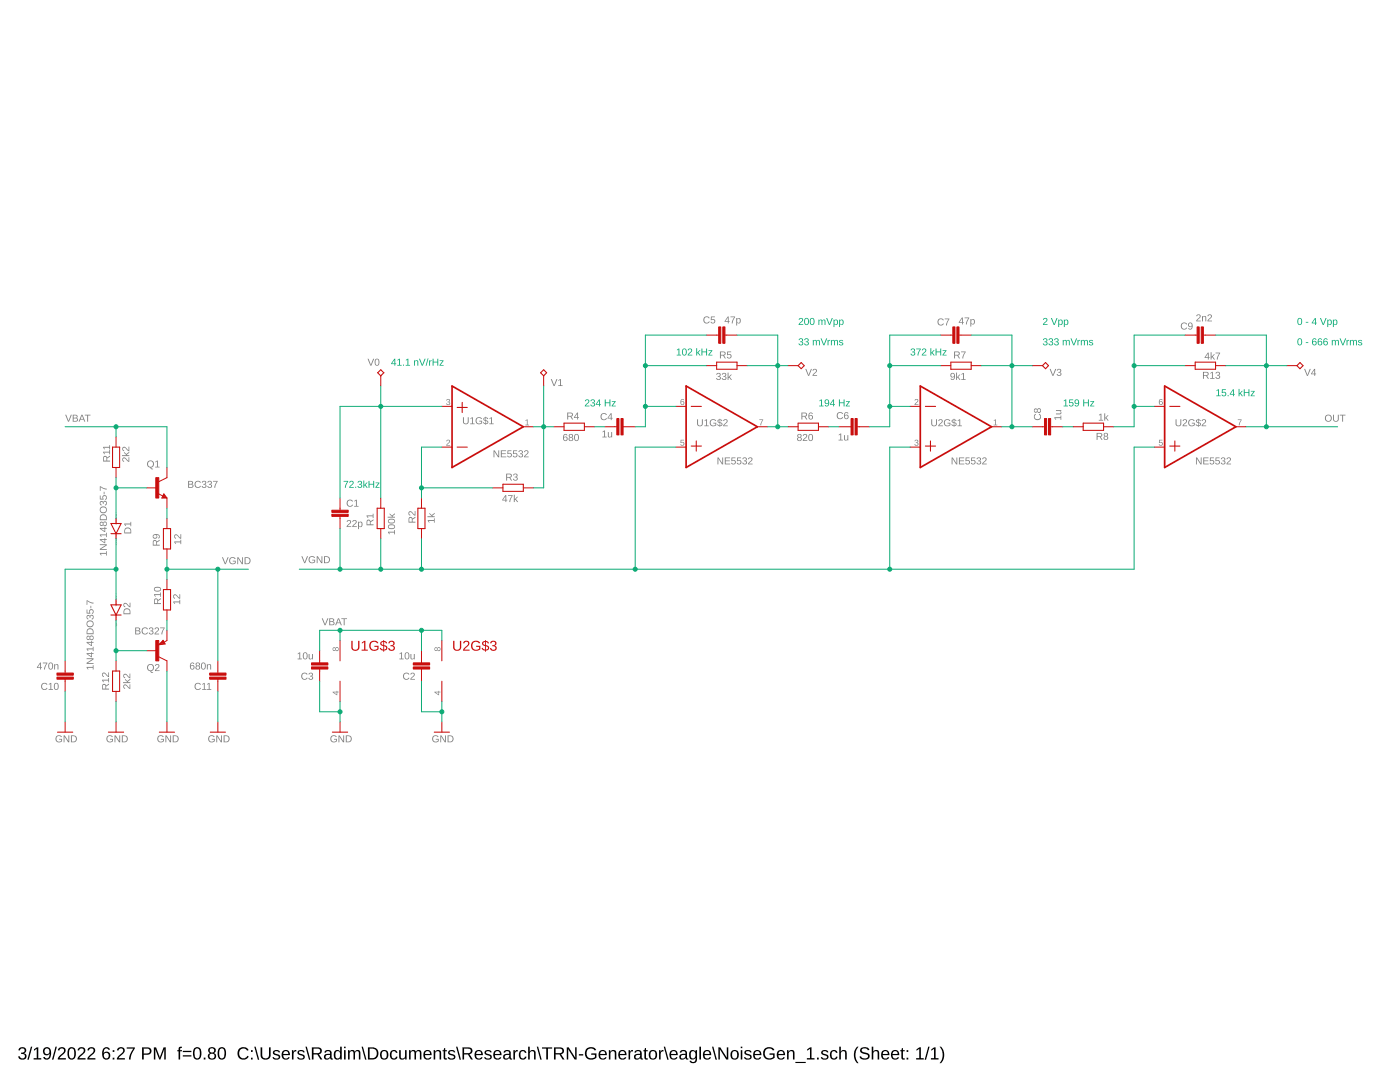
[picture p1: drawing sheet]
<svg xmlns="http://www.w3.org/2000/svg" width="279mm" height="216mm" viewBox="0 0 279 216" stroke-linecap="round" stroke-linejoin="round" font-family="sans-serif">
<path d="M3.9 209.1a.74 .74 0 0 1 1-.1 .74 .74 0 0 1 .2 1l-.4 .2a.66 .66 0 0 1 .6 .7 .66 .66 0 0 1-.8 .5l-.7-.2-.2-.4h.3a.49 .49 0 0 0 .7 .4 .49 .49 0 0 0 .2-.8l-.6-.1v-.3a.47 .47 0 0 0 .7-.2 .47 .47 0 0 0-.3-.6 .47 .47 0 0 0-.6 .4h-.3zM6.2 208.9h.2l-.7 2.5h-.2zM6.8 209.4l.6-.4h.2v2.1h.6v.3h-1.5v-.3h.6v-1.8l-.5 .4zM8.8 209.2a.89 .89 0 0 1 1.1-.1 .89 .89 0 0 1 .3 1 .94 .94 0 0 1-.3 1.1 .94 .94 0 0 1-1.1 0l-.2-.3h.3a.52 .52 0 0 0 .7 .2 .52 .52 0 0 0 .3-.6v-.3a.78 .78 0 0 1-1.2 .1 .78 .78 0 0 1 .1-1.1zM8.8 209.8a.55 .55 0 0 0 1.1 0 .55 .55 0 0 0-1.1 0zM11.1 208.9h.3l-.7 2.5h-.3zM11.8 209.1a.79 .79 0 0 1 1.2 .2 .79 .79 0 0 1-.4 1.1l-.7 .7h1.2v.3h-1.6a2.08 2.08 0 0 1 1-1.3 .48 .48 0 0 0 .1-.8 .48 .48 0 0 0-.7 .3h-.4zM13.8 209.1a.91 .91 0 0 1 1.1 .1 .91 .91 0 0 1 .2 1 .89 .89 0 0 1-.3 1.1 .89 .89 0 0 1-1.1-.2l-.2-.5v-.8zM14 209.3a1.65 1.65 0 0 0 .1 1.9h.2a1.12 1.12 0 0 0 .5-1.6l-.3-.4zM15.7 209.1a.79 .79 0 0 1 1.3 .2 .79 .79 0 0 1-.5 1.1l-.7 .7h1.3v.3h-1.6a2.08 2.08 0 0 1 1-1.3 .48 .48 0 0 0 .1-.8 .48 .48 0 0 0-.8 .3h-.3zM17.7 209.1a.79 .79 0 0 1 1.2 .2 .79 .79 0 0 1-.4 1.1l-.7 .7h1.2v.3h-1.6a2.08 2.08 0 0 1 1-1.3 .48 .48 0 0 0 .1-.8 .48 .48 0 0 0-.7 .3h-.4zM20.8 209.1a.76 .76 0 0 1 1.1 .3l-.3 .1a.51 .51 0 0 0-.6-.3 .51 .51 0 0 0-.3 .7v.3a.79 .79 0 0 1 1.2 0 .79 .79 0 0 1-.2 1.1 .79 .79 0 0 1-1.1-.2 1.85 1.85 0 0 1 .2-2zM20.7 210.6a.52 .52 0 0 0 1 0 .52 .52 0 0 0-1 0zM22.5 209.5h.3v.4h-.3zM22.5 211.1h.3v.3h-.3zM23.6 209.1a.79 .79 0 0 1 1.2 .2 .79 .79 0 0 1-.4 1.1l-.7 .7h1.2v.3h-1.6a2.08 2.08 0 0 1 1-1.3 .48 .48 0 0 0 .1-.8 .48 .48 0 0 0-.7 .3h-.4zM25.3 209h1.6v.2l-.7 1.4-.1 .8h-.4a3.8 3.8 0 0 1 .9-2.2h-1.3zM28.4 209a2.12 2.12 0 0 1 1.6 .2 .76 .76 0 0 1 .2 .8 .76 .76 0 0 1-.8 .5h-.7v.9h-.3zM28.7 209.2v1h1a.49 .49 0 0 0-.1-.9zM30.7 209h.4l.8 2.1 .7-2.1h.5v2.4h-.3v-2.1l-.8 2.1h-.2l-.8-2.1v2.1h-.3zM35.8 209l.5-.1v.2l-.3 .1-.1 .3h.4v.3h-.4v1.6h-.3v-1.6h-.2v-.3h.2zM36.5 209.7h1.7v.2h-1.7zM36.5 210.6h1.7v.2h-1.7zM38.9 209.1a.91 .91 0 0 1 1 .1 .91 .91 0 0 1 .3 1 .89 .89 0 0 1-.3 1.1 .89 .89 0 0 1-1.2-.2l-.2-.5v-.8zM39.1 209.3a1.65 1.65 0 0 0 .1 1.9h.2a1.12 1.12 0 0 0 .4-1.6l-.3-.4zM40.7 211h.3v.4h-.3zM41.7 209.1a.74 .74 0 0 1 1-.1 .74 .74 0 0 1 .3 .9l-.4 .2a.71 .71 0 0 1 .5 1 .71 .71 0 0 1-1 .3 .66 .66 0 0 1-.6-.6 .66 .66 0 0 1 .5-.7l-.4-.3v-.4zM41.8 209.6a.45 .45 0 0 0 .9 0 .45 .45 0 0 0-.9 0zM41.8 210.7a.51 .51 0 0 0 1 0 .51 .51 0 0 0-1 0zM43.8 209.1a.91 .91 0 0 1 1.1 .1 .91 .91 0 0 1 .2 1 .89 .89 0 0 1-.3 1.1 .89 .89 0 0 1-1.2-.2l-.2-.5v-.8zM44 209.3a1.65 1.65 0 0 0 .1 1.9h.2a1.12 1.12 0 0 0 .4-1.6l-.3-.4zM47.7 209.3a1.21 1.21 0 0 1 1.9 .2l-.3 .2a.87 .87 0 0 0-1.2-.4 .87 .87 0 0 0-.3 1.2 .84 .84 0 0 0 .7 .7 .84 .84 0 0 0 .9-.5l.2 .1a1.25 1.25 0 0 1-1.8 .4 1.25 1.25 0 0 1-.1-1.9zM50.1 209.5h.3v.4h-.3zM50.1 211.1h.3v.3h-.3zM50.8 208.9h.2l.7 2.5h-.2zM52 209h.3v1.5a.68 .68 0 0 0 .7 .7 .68 .68 0 0 0 .7-.7v-1.5h.3v1.5a1.01 1.01 0 0 1-1 .9 1.01 1.01 0 0 1-1-.9zM54.6 209.6a.85 .85 0 0 1 1.3 .4h-.3a.39 .39 0 0 0-.5-.3 .39 .39 0 0 0-.2 .5l.1 .1a.67 .67 0 0 1 .7 .2 .67 .67 0 0 1 .1 .7 .91 .91 0 0 1-1.4-.2l.3-.1a.45 .45 0 0 0 .5 .4 .45 .45 0 0 0 .3-.6h-.1a.82 .82 0 0 1-.9-.8zM56.4 209.8a.85 .85 0 0 1 1-.2 .85 .85 0 0 1 .5 .9h-1.4a.54 .54 0 0 0 .4 .7 .54 .54 0 0 0 .6-.3l.3 .1a.89 .89 0 0 1-1.2 .4 .89 .89 0 0 1-.4-1.2zM56.7 209.9l-.2 .4h1l-.3-.5zM58.3 209.5h.2l.1 .4 .1-.3 .4-.1v.3h-.3l-.2 .3v1.3h-.3zM59.5 209.6a.85 .85 0 0 1 1.3 .4h-.3a.39 .39 0 0 0-.5-.3 .39 .39 0 0 0-.2 .5l.2 .1a.67 .67 0 0 1 .6 .2 .67 .67 0 0 1 .1 .7 .91 .91 0 0 1-1.4-.2l.3-.1a.45 .45 0 0 0 .5 .4 .45 .45 0 0 0 .4-.6h-.1a.82 .82 0 0 1-1-.8zM61 208.9h.2l.7 2.5h-.2zM62.2 209h1.2a.7 .7 0 0 1 .8 .5 .7 .7 0 0 1-.6 .9l.7 1h-.3l-.7-1h-.7v1h-.4zM62.6 209.2v.9h.8a.46 .46 0 0 0 .5-.4 .46 .46 0 0 0-.6-.5zM65 209.6a.74 .74 0 0 1 .7-.1 .74 .74 0 0 1 .5 .6v1l.3 .1v.2h-.4l-.2-.3a.63 .63 0 0 1-.8 .4 .63 .63 0 0 1-.4-.8 .63 .63 0 0 1 .8-.4h.4a.42 .42 0 0 0-.3-.6 .42 .42 0 0 0-.5 .3h-.4zM65.1 210.6a.39 .39 0 0 0 0 .6 .39 .39 0 0 0 .6-.2l.2-.5zM66.8 209.8a.67 .67 0 0 1 1.1 0v-.9h.3v2.5h-.3v-.3a.71 .71 0 0 1-.9 .3 .71 .71 0 0 1-.4-.9zM67 209.9a.91 .91 0 0 0 .4 1.3 .79 .79 0 0 0 .5-.7 .79 .79 0 0 0-.5-.8zM68.7 208.9h.3v.2h-.3zM68.7 209.5h.3v1.9h-.3zM69.4 209.5h.3l.1 .4a.58 .58 0 0 1 .5-.4 .58 .58 0 0 1 .5 .4 .58 .58 0 0 1 .7-.4 .58 .58 0 0 1 .4 .7v1.2h-.3v-1.4a.41 .41 0 0 0-.5-.2 .41 .41 0 0 0-.3 .5v1.1h-.3v-1.4a.41 .41 0 0 0-.5-.2 .41 .41 0 0 0-.2 .5v1.1h-.3zM72.2 208.9h.2l.7 2.5h-.2zM73.4 209h.8a1.22 1.22 0 0 1 1.3 1.1 1.22 1.22 0 0 1-1.2 1.3h-.9zM73.8 209.2v1.9h.5a.95 .95 0 0 0 .9-.9 .95 .95 0 0 0-1-1zM76.1 209.8a.89 .89 0 0 1 1.1-.1 .89 .89 0 0 1 .3 1.1 .89 .89 0 0 1-1.2 .6 .89 .89 0 0 1-.4-1.3zM76.4 209.8a.86 .86 0 0 0 .3 1.4 .79 .79 0 0 0 .5-.7 .79 .79 0 0 0-.5-.8zM78 209.8a.76 .76 0 0 1 1.3 .3h-.3a.48 .48 0 0 0-.6-.3 .48 .48 0 0 0-.3 .7 .48 .48 0 0 0 .3 .6 .48 .48 0 0 0 .6-.3l.3 .1a.79 .79 0 0 1-.9 .5 .79 .79 0 0 1-.6-.9zM79.7 209.5h.3v1.2a.45 .45 0 0 0 .5 .5 .45 .45 0 0 0 .3-.6v-1.1h.3l.1 1.9h-.3v-.3a.63 .63 0 0 1-.8 .3 .63 .63 0 0 1-.4-.6zM81.6 209.5h.3v.4a.58 .58 0 0 1 .6-.4 .58 .58 0 0 1 .5 .4 .58 .58 0 0 1 .7-.4 .58 .58 0 0 1 .4 .7v1.2h-.3v-1.4a.41 .41 0 0 0-.6-.2 .41 .41 0 0 0-.2 .5v1.1h-.3v-1.4a.41 .41 0 0 0-.5-.2 .41 .41 0 0 0-.3 .5v1.1h-.3zM84.7 209.8a.85 .85 0 0 1 1-.2 .85 .85 0 0 1 .4 .9h-1.3a.54 .54 0 0 0 .3 .7 .54 .54 0 0 0 .7-.3l.3 .1a.89 .89 0 0 1-1.2 .4 .89 .89 0 0 1-.4-1.2zM85 209.9l-.2 .4h1l-.3-.5zM86.5 209.5h.3v.4a.63 .63 0 0 1 .8-.4 .63 .63 0 0 1 .4 .7v1.2h-.3v-1.2a.45 .45 0 0 0-.5-.5 .45 .45 0 0 0-.3 .6v1.1h-.4zM88.6 209.1h.2v.4h.4v.3h-.4v1.2l.2 .2h.2v.2h-.5l-.1-.1-.1-1.5h-.2v-.3h.2zM89.6 209.6a.85 .85 0 0 1 1.3 .4h-.3a.39 .39 0 0 0-.5-.3 .39 .39 0 0 0-.3 .5l.2 .1a.67 .67 0 0 1 .7 .2 .67 .67 0 0 1 .1 .7 .91 .91 0 0 1-1.5-.2l.3-.1a.45 .45 0 0 0 .6 .4 .45 .45 0 0 0 .3-.6h-.1a.82 .82 0 0 1-1-.8zM91 208.9h.3l.7 2.5h-.3zM92.3 209h1.1a.7 .7 0 0 1 .9 .5 .7 .7 0 0 1-.6 .9l.7 1h-.4l-.6-1h-.8v1h-.3zM92.6 209.2v.9h.8a.46 .46 0 0 0 .6-.4 .46 .46 0 0 0-.6-.5zM94.9 209.8a.85 .85 0 0 1 1-.2 .85 .85 0 0 1 .5 .9h-1.4a.54 .54 0 0 0 .4 .7 .54 .54 0 0 0 .6-.3l.3 .1a.89 .89 0 0 1-1.2 .4 .89 .89 0 0 1-.4-1.2zM95.2 209.9l-.2 .4h1l-.3-.5zM96.9 209.6a.85 .85 0 0 1 1.2 .4h-.3a.39 .39 0 0 0-.4-.3 .39 .39 0 0 0-.3 .5l.2 .1a.67 .67 0 0 1 .7 .2 .67 .67 0 0 1 .1 .7 .91 .91 0 0 1-1.5-.2l.3-.1a.45 .45 0 0 0 .5 .4 .45 .45 0 0 0 .4-.6h-.1a.82 .82 0 0 1-1-.8zM98.7 209.8a.85 .85 0 0 1 1-.2 .85 .85 0 0 1 .4 .9h-1.3a.54 .54 0 0 0 .3 .7 .54 .54 0 0 0 .7-.3l.2 .1a.89 .89 0 0 1-1.1 .4 .89 .89 0 0 1-.4-1.2zM98.9 209.9l-.1 .4h1l-.3-.5zM100.7 209.6a.74 .74 0 0 1 .8-.1 .74 .74 0 0 1 .4 .6l.1 1 .2 .1v.2h-.4l-.2-.3a.63 .63 0 0 1-.7 .4 .63 .63 0 0 1-.5-.8 .63 .63 0 0 1 .8-.4h.4a.42 .42 0 0 0-.3-.6 .42 .42 0 0 0-.5 .3h-.3zM100.9 210.6a.39 .39 0 0 0 0 .6 .39 .39 0 0 0 .6-.2l.1-.5zM102.5 209.5h.2l.1 .4 .1-.3 .4-.1v.3h-.3l-.2 .3v1.3h-.3zM103.8 209.8a.76 .76 0 0 1 1.3 .3h-.4a.48 .48 0 0 0-.6-.3 .48 .48 0 0 0-.2 .7 .48 .48 0 0 0 .2 .6 .48 .48 0 0 0 .7-.3l.3 .1a.79 .79 0 0 1-1 .5 .79 .79 0 0 1-.6-.9zM105.4 208.9h.3v1a.63 .63 0 0 1 .7-.4 .63 .63 0 0 1 .5 .7v1.2h-.3v-1.2a.45 .45 0 0 0-.5-.5 .45 .45 0 0 0-.4 .6v1.1h-.3zM107.1 208.9h.3l.7 2.5h-.3zM108.2 209h2v.2h-.8v2.2h-.4v-2.2h-.8zM110.6 209h1.1a.7 .7 0 0 1 .8 .5 .7 .7 0 0 1-.5 .9l.7 1h-.4l-.7-1h-.7v1h-.3zM110.9 209.2v.9h.8a.46 .46 0 0 0 .5-.4 .46 .46 0 0 0-.5-.5zM113.1 209h.4l1.3 2.1v-2.1h.3v2.4h-.4l-1.3-2.1v2.1h-.3zM115.5 210.3h.9v.3h-.9zM117 209.3a1.27 1.27 0 0 1 2 .2l-.3 .1a.93 .93 0 0 0-1.3-.2 .93 .93 0 0 0-.2 1.3 1.03 1.03 0 0 0 1.5 .2v-.4h-.7v-.3h1v.8a1.33 1.33 0 0 1-1.9 .2 1.33 1.33 0 0 1-.1-1.9zM119.7 209.8a.85 .85 0 0 1 1-.2 .85 .85 0 0 1 .4 .9h-1.3a.54 .54 0 0 0 .3 .7 .54 .54 0 0 0 .7-.3l.3 .1a.89 .89 0 0 1-1.2 .4 .89 .89 0 0 1-.4-1.2zM119.9 209.9l-.1 .4h1l-.3-.5zM121.5 209.5h.3v.4a.63 .63 0 0 1 .7-.4 .63 .63 0 0 1 .5 .7v1.2h-.3v-1.2a.45 .45 0 0 0-.5-.5 .45 .45 0 0 0-.4 .6v1.1h-.3zM123.6 209.8a.85 .85 0 0 1 1-.2 .85 .85 0 0 1 .4 .9h-1.3a.54 .54 0 0 0 .3 .7 .54 .54 0 0 0 .7-.3l.3 .1a.89 .89 0 0 1-1.2 .4 .89 .89 0 0 1-.4-1.2zM123.9 209.9l-.2 .4h1l-.3-.5zM125.4 209.5h.3v.4l.2-.3 .4-.1v.3h-.3l-.2 .3v1.3h-.4zM126.8 209.6a.74 .74 0 0 1 .8-.1 .74 .74 0 0 1 .5 .6v1l.2 .1v.2h-.3l-.2-.3a.63 .63 0 0 1-.8 .4 .63 .63 0 0 1-.5-.8 .63 .63 0 0 1 .8-.4h.5a.42 .42 0 0 0-.3-.6 .42 .42 0 0 0-.6 .3h-.3zM127 210.6a.39 .39 0 0 0 0 .6 .39 .39 0 0 0 .6-.2l.2-.5zM128.7 209.1h.2v.4h.4v.3h-.4v1.2l.1 .2h.3v.2h-.5l-.1-.1-.1-1.5h-.2v-.3h.2zM129.7 209.8a.89 .89 0 0 1 1.1-.1 .89 .89 0 0 1 .3 1.1 .89 .89 0 0 1-1.2 .6 .89 .89 0 0 1-.4-1.3zM130 209.8a.86 .86 0 0 0 .3 1.4 .79 .79 0 0 0 .5-.7 .79 .79 0 0 0-.5-.8zM131.5 209.5h.3v.4l.2-.3 .4-.1v.3h-.3l-.2 .3-.1 1.3h-.3zM132.5 208.9h.2l.7 2.5h-.2zM133.8 209.8a.85 .85 0 0 1 1-.2 .85 .85 0 0 1 .5 .9h-1.4a.54 .54 0 0 0 .4 .7 .54 .54 0 0 0 .6-.3l.3 .1a.89 .89 0 0 1-1.2 .4 .89 .89 0 0 1-.4-1.2zM134.1 209.9l-.2 .4h1l-.3-.5zM135.9 209.6a.74 .74 0 0 1 .7-.1 .74 .74 0 0 1 .5 .6v1l.3 .1v.2h-.4l-.2-.3a.63 .63 0 0 1-.8 .4 .63 .63 0 0 1-.4-.8 .63 .63 0 0 1 .8-.4h.4a.42 .42 0 0 0-.3-.6 .42 .42 0 0 0-.5 .3h-.4zM136 210.6a.39 .39 0 0 0 0 .6 .39 .39 0 0 0 .6-.2l.2-.5zM137.7 209.8a.66 .66 0 0 1 1.1 .1v-.4h.3v1.9a.79 .79 0 0 1-.6 .7 .79 .79 0 0 1-.9-.4l.3-.1 .4 .3a.59 .59 0 0 0 .5-.8 .7 .7 0 0 1-.9 .3 .7 .7 0 0 1-.4-.9zM138 209.9a.87 .87 0 0 0 .3 1.3 .78 .78 0 0 0 .5-.7 .78 .78 0 0 0-.5-.8zM139.6 208.9h.3v2.5h-.3zM140.5 209.8a.85 .85 0 0 1 1-.2 .85 .85 0 0 1 .4 .9h-1.3a.54 .54 0 0 0 .3 .7 .54 .54 0 0 0 .7-.3l.3 .1a.89 .89 0 0 1-1.2 .4 .89 .89 0 0 1-.4-1.2zM140.8 209.9l-.2 .4h1l-.3-.5zM142.1 208.9h.3l.7 2.5h-.3zM143.4 209h.4l1.3 2.1-.1-2.1h.3v2.4h-.4l-1.3-2.1 .1 2.1h-.3zM146 209.8a.89 .89 0 0 1 1.1-.1 .89 .89 0 0 1 .3 1.1 .89 .89 0 0 1-1.2 .6 .89 .89 0 0 1-.4-1.3zM146.3 209.8a.86 .86 0 0 0 .3 1.4 .79 .79 0 0 0 .5-.7 .79 .79 0 0 0-.5-.8zM147.8 208.9h.3v.2h-.3zM147.8 209.5h.3v1.9h-.3zM148.7 209.6a.85 .85 0 0 1 1.3 .4h-.3a.39 .39 0 0 0-.5-.3 .39 .39 0 0 0-.3 .5l.2 .1a.67 .67 0 0 1 .7 .2 .67 .67 0 0 1 .1 .7 .91 .91 0 0 1-1.4-.2l.3-.1a.45 .45 0 0 0 .5 .4 .45 .45 0 0 0 .3-.6h-.1a.82 .82 0 0 1-.9-.8zM150.5 209.8a.85 .85 0 0 1 1-.2 .85 .85 0 0 1 .5 .9h-1.4a.54 .54 0 0 0 .4 .7 .54 .54 0 0 0 .6-.3l.3 .1a.89 .89 0 0 1-1.2 .4 .89 .89 0 0 1-.4-1.2zM150.8 209.9l-.2 .4h1l-.3-.5zM152.6 209.3a1.27 1.27 0 0 1 1.9 .2l-.3 .1a.93 .93 0 0 0-1.3-.2 .93 .93 0 0 0-.2 1.3 1.03 1.03 0 0 0 1.6 .2v-.4h-.7v-.3h1v.8a1.33 1.33 0 0 1-1.9 .2 1.33 1.33 0 0 1-.1-1.9zM155.2 209.8a.85 .85 0 0 1 1.1-.2 .85 .85 0 0 1 .4 .9h-1.4a.54 .54 0 0 0 .4 .7 .54 .54 0 0 0 .7-.3l.2 .1a.89 .89 0 0 1-1.2 .4 .89 .89 0 0 1-.4-1.2zM155.5 209.9l-.2 .4h1.1l-.3-.5zM157.1 209.5h.3v.4a.63 .63 0 0 1 .7-.4 .63 .63 0 0 1 .5 .7v1.2h-.3v-1.2a.45 .45 0 0 0-.5-.5 .45 .45 0 0 0-.4 .6v1.1h-.3zM158.7 211.9h2.1v.2h-2.1zM161.1 209.4l.6-.4h.3v2.1h.6v.3h-1.6v-.3h.7v-1.8l-.6 .4zM163.1 211h.3v.4h-.3zM164.1 209.6a.85 .85 0 0 1 1.2 .4h-.3a.39 .39 0 0 0-.4-.3 .39 .39 0 0 0-.3 .5l.2 .1a.67 .67 0 0 1 .7 .2 .67 .67 0 0 1 .1 .7 .91 .91 0 0 1-1.5-.2l.3-.1a.45 .45 0 0 0 .5 .4 .45 .45 0 0 0 .4-.6h-.1a.82 .82 0 0 1-1-.8zM165.8 209.8a.76 .76 0 0 1 1.3 .3h-.3a.48 .48 0 0 0-.6-.3 .48 .48 0 0 0-.2 .7 .48 .48 0 0 0 .2 .6 .48 .48 0 0 0 .6-.3l.4 .1a.79 .79 0 0 1-1 .5 .79 .79 0 0 1-.6-.9zM167.5 208.9h.3v1a.63 .63 0 0 1 .7-.4 .63 .63 0 0 1 .5 .7v1.2h-.3v-1.2a.45 .45 0 0 0-.5-.5 .45 .45 0 0 0-.4 .6v1.1h-.3zM171 208.9h.3a2.48 2.48 0 0 0 0 3.2 1.06 1.06 0 0 1-.8-1 2.47 2.47 0 0 1 .5-2.2zM171.7 209.2a1.11 1.11 0 0 1 1.8 .3l-.3 .1a.63 .63 0 0 0-.7-.4 .63 .63 0 0 0-.5 .5l.6 .3a.75 .75 0 0 1 1 .8 .75 .75 0 0 1-1 .6 .89 .89 0 0 1-1.1-.6h.3a.78 .78 0 0 0 .7 .4 .78 .78 0 0 0 .7-.4 1.74 1.74 0 0 0-1.3-.7l-.2-.4zM174 208.9h.3v1a.63 .63 0 0 1 .7-.4 .63 .63 0 0 1 .5 .7v1.2h-.3v-1.2a.45 .45 0 0 0-.5-.5 .45 .45 0 0 0-.4 .6v1.1h-.3zM176.1 209.8a.85 .85 0 0 1 1-.2 .85 .85 0 0 1 .4 .9h-1.3a.54 .54 0 0 0 .3 .7 .54 .54 0 0 0 .7-.3l.3 .1a.89 .89 0 0 1-1.2 .4 .89 .89 0 0 1-.4-1.2zM176.3 209.9l-.1 .4h1l-.3-.5zM178 209.8a.85 .85 0 0 1 1-.2 .85 .85 0 0 1 .5 .9h-1.4a.54 .54 0 0 0 .4 .7 .54 .54 0 0 0 .6-.3l.3 .1a.89 .89 0 0 1-1.2 .4 .89 .89 0 0 1-.4-1.2zM178.3 209.9l-.2 .4h1l-.3-.5zM180 209.1h.2v.4h.3v.3h-.3v1.2l.1 .2h.3v.2h-.5l-.2-.1v-1.5h-.2v-.3h.2zM180.9 209.5h.4v.4h-.4zM180.9 211.1h.4v.3h-.4zM182.9 209.4l.6-.4h.3v2.1h.6v.3h-1.6v-.3h.7v-1.8l-.6 .4zM185.2 208.9h.3l-.7 2.5h-.3zM185.9 209.4l.5-.4h.3v2.1h.6v.3h-1.5v-.3h.6v-1.8l-.5 .4zM187.5 208.9a1.06 1.06 0 0 1 .9 1 2.47 2.47 0 0 1-.6 2.2h-.3a2.48 2.48 0 0 0 0-3.2z" fill="#000"/>
<g fill="#ffba08">
<path d="M23.1 104.5v.2l.2-.2v.2l-.1-.2-.1 .2zM23.1 104.2l.3 .2h-.3zM23.1 104.3a.1 .1 0 0 0 .2 0 .1 .1 0 0 0-.2 0zM23.1 104.1l.2 .1zM23.1 103.9l.2 .1-.1 .1zM23.1 103.7l.1 .1 .1-.1v.1h-.2zM23.1 103.7l.1 .1zM23 103.5a.16 .16 0 0 1 .3 0 .16 .16 0 0 1-.3 0zM23.1 103.5a.12 .12 0 0 0 .2 0 .12 .12 0 0 0-.2 0zM23.1 103.1l.2 .2h-.2zM23 102.9h.3v.2h-.2zM23.1 103a.1 .1 0 0 0 .2 0 .1 .1 0 0 0-.2 0zM23.1 102.7l.1 .1 .1-.1v.1h-.2zM23.1 102.7l.1 .1zM23.1 102.5l.2 .1h-.2zM23 102.2h.3v.1z"/>
<path d="M23.1 108.6v.1l.2-.2v.2l-.1-.1-.1 .2zM23.1 108.3l.3 .2h-.3zM23.1 108.4a.1 .1 0 0 0 .2 0 .1 .1 0 0 0-.2 0zM23.1 108.2h.2zM23.1 108l.2 .1h-.1zM23.1 107.7l.1 .2 .1-.1v.1h-.2zM23.1 107.8l.1 .1zM23 107.5a.16 .16 0 0 1 .3 0 .16 .16 0 0 1-.3 0zM23.1 107.5a.12 .12 0 0 0 .2 0 .12 .12 0 0 0-.2 0zM23.1 107.2l.2 .1h-.2zM23 107h.3v.1l-.2 .1zM23.1 107.1a.1 .1 0 0 0 .2 0 .1 .1 0 0 0-.2 0zM23.1 106.8l.1 .1 .1-.1v.1h-.2zM23.1 106.8l.1 .1zM23.1 106.6l.2 .1h-.2zM23 106.2l.3 .2v-.2v.2l-.2-.1v.1z"/>
<path d="M23.1 120.7v.2l.2-.2v.2l-.1-.1-.1 .2zM23.1 120.5l.3 .2h-.3zM23.1 120.6a.1 .1 0 0 0 .2 0 .1 .1 0 0 0-.2 0zM23.1 120.4h.2zM23.1 120.2l.2 .1h-.1zM23.1 119.9l.1 .2 .1-.2v.2h-.2zM23.1 120l.1 .1zM23 119.7a.16 .16 0 0 1 .3 0 .16 .16 0 0 1-.3 0zM23.1 119.7a.12 .12 0 0 0 .2 0 .12 .12 0 0 0-.2 0zM23.1 119.4l.2 .1h-.2zM23 119.2h.3v.1l-.2 .1zM23.1 119.3a.1 .1 0 0 0 .2 0 .1 .1 0 0 0-.2 0zM23.1 118.9l.1 .2 .1-.1v.1h-.2zM23.1 119l.1 .1zM23.1 118.8l.2 .1h-.2zM23 118.5l.3-.1v.2z"/>
<path d="M23.1 124.8v.2l.2-.2v.2l-.1-.2-.1 .2zM23.1 124.6l.3 .1h-.3zM23.1 124.7a.1 .1 0 0 0 .2 0 .1 .1 0 0 0-.2 0zM23.1 124.4l.2 .1zM23.1 124.2l.2 .1-.1 .1zM23.1 124l.1 .1 .1-.1v.1h-.2zM23.1 124l.1 .1zM23 123.8a.16 .16 0 0 1 .3 0 .16 .16 0 0 1-.3 0zM23.1 123.8a.12 .12 0 0 0 .2 0 .12 .12 0 0 0-.2 0zM23.1 123.5l.2 .1h-.2zM23 123.2h.3v.2h-.2zM23.1 123.3a.1 .1 0 0 0 .2 0 .1 .1 0 0 0-.2 0zM23.1 123l.1 .1 .1-.1v.2h-.2zM23.1 123l.1 .1zM23.1 122.8l.2 .1h-.2zM23 122.5l.3 .1v-.1v.2l-.2-.2v.2z"/>
</g>
<g fill="#808080">
<path d="M89.2 87.8a.4 .4 0 0 1 .6 .2 .4 .4 0 0 1-.3 .5l-.3 .3h.6v.1h-.7l.4-.6a.23 .23 0 0 0 .1-.4 .23 .23 0 0 0-.4 .2l-.1-.1z"/>
<path d="M89.2 79.7a.34 .34 0 0 1 .5 0 .34 .34 0 0 1-.1 .5 .32 .32 0 0 1 .2 .4 .32 .32 0 0 1-.4 .2l-.2-.1-.2-.2 .4 .2a.22 .22 0 0 0 .3-.2 .22 .22 0 0 0-.3-.2l-.1-.2a.23 .23 0 0 0 .3-.1 .23 .23 0 0 0-.1-.3 .23 .23 0 0 0-.3 .2h-.1z"/>
<path d="M104.9 83.9l.4-.2v1h.3v.2h-.8v-.2h.3v-.9l-.2 .2z"/>
<path d="M135.8 87.8h.7v.1h-.5v.4a.4 .4 0 0 1 .5 .1 .4 .4 0 0 1-.2 .6 .4 .4 0 0 1-.5-.3l.4 .1a.27 .27 0 0 0 .2-.4 .27 .27 0 0 0-.5 0h-.1z"/>
<path d="M151.5 83.7h.8l-.4 1.2h-.2l.1-.3 .4-.8h-.7z"/>
<path d="M182.6 79.7a.4 .4 0 0 1 .7 .2 .4 .4 0 0 1-.4 .5l-.2 .3h.6v.1h-.8l.5-.6a.23 .23 0 0 0 0-.4 .23 .23 0 0 0-.3 .1h-.2z"/>
<path d="M182.6 87.8a.34 .34 0 0 1 .6 0 .34 .34 0 0 1-.2 .5 .32 .32 0 0 1 .3 .4 .32 .32 0 0 1-.4 .2h-.3l-.1-.3 .4 .2a.22 .22 0 0 0 .2-.2 .22 .22 0 0 0-.2-.2l-.1-.1a.23 .23 0 0 0 .3-.1 .23 .23 0 0 0-.2-.4 .23 .23 0 0 0-.2 .3l-.2-.1z"/>
<path d="M198.3 83.9l.5-.2v1h.2v.2h-.7v-.2h.3v-.9l-.3 .2z"/>
<path d="M231.3 87.8h.7v.1h-.5l-.1 .4a.4 .4 0 0 1 .6 .1 .4 .4 0 0 1-.2 .6 .4 .4 0 0 1-.5-.3l.4 .1a.27 .27 0 0 0 .2-.4 .27 .27 0 0 0-.5 0h-.1z"/>
<path d="M247 83.7h.8l-.4 1.2h-.2l.1-.3 .4-.8h-.7z"/>
<path d="M98.5 89.9h.2l.8 1.2v-1.2h.1v1.3h-.2l-.7-1.1v1.1h-.2zM100 89.9h1v.1h-.9v.5h.8v.1h-.8v.5h.9v.1h-1zM101.3 89.9h.8v.1h-.6l-.1 .5a.47 .47 0 0 1 .7 .2 .47 .47 0 0 1-.3 .6 .47 .47 0 0 1-.6-.4l.5 .2a.32 .32 0 0 0 .2-.4 .32 .32 0 0 0-.5-.1h-.2zM102.4 89.9h.8v.1h-.6l-.1 .5a.47 .47 0 0 1 .7 .2 .47 .47 0 0 1-.3 .6 .47 .47 0 0 1-.6-.4l.5 .2a.32 .32 0 0 0 .3-.4 .32 .32 0 0 0-.6-.1h-.1zM103.6 89.9a.4 .4 0 0 1 .7 0 .4 .4 0 0 1-.2 .6 .37 .37 0 0 1 .3 .5 .37 .37 0 0 1-.5 .3l-.4-.2-.1-.2h.2a.28 .28 0 0 0 .4 .2 .28 .28 0 0 0 .1-.4l-.3-.1v-.1a.27 .27 0 0 0 .4-.2 .27 .27 0 0 0-.2-.3 .27 .27 0 0 0-.4 .2h-.1zM104.7 89.9a.47 .47 0 0 1 .8 .3 .47 .47 0 0 1-.4 .6l-.3 .3h.7v.1h-.9l.5-.6a.28 .28 0 0 0 .2-.5 .28 .28 0 0 0-.5 .1h-.2z"/>
<path d="M143.2 91.3h.2l.8 1.2-.1-1.2h.2v1.4h-.2l-.7-1.2v1.2h-.2zM144.6 91.3h1.1v.1h-.9v.5h.8v.1h-.8v.5h.9v.2h-1.1zM146 91.3h.8v.1h-.6l-.1 .5a.47 .47 0 0 1 .7 .2 .47 .47 0 0 1-.3 .6 .47 .47 0 0 1-.6-.3l.5 .1a.32 .32 0 0 0 .2-.4 .32 .32 0 0 0-.5-.1h-.2zM147.1 91.3h.8v.1h-.6l-.1 .5a.47 .47 0 0 1 .7 .2 .47 .47 0 0 1-.3 .6 .47 .47 0 0 1-.6-.3l.5 .1a.32 .32 0 0 0 .3-.4 .32 .32 0 0 0-.6-.1h-.1zM148.3 91.4a.4 .4 0 0 1 .7-.1 .4 .4 0 0 1-.2 .7 .37 .37 0 0 1 .3 .4 .37 .37 0 0 1-.5 .3l-.4-.2-.1-.2h.2a.28 .28 0 0 0 .4 .2 .28 .28 0 0 0 .1-.4l-.3-.1v-.1a.27 .27 0 0 0 .4-.1 .27 .27 0 0 0-.2-.4 .27 .27 0 0 0-.4 .2h-.1zM149.4 91.4a.47 .47 0 0 1 .8 .2 .47 .47 0 0 1-.5 .6l-.2 .3h.7v.2h-.9l.5-.7a.28 .28 0 0 0 .2-.5 .28 .28 0 0 0-.5 .1h-.2z"/>
<path d="M189.9 91.3h.2l.8 1.2v-1.2h.1v1.4h-.2l-.7-1.2v1.2h-.2zM191.4 91.3h1v.1h-.8v.5h.8v.1h-.8v.5h.9v.2h-1.1zM192.7 91.3h.8v.1h-.6v.5a.47 .47 0 0 1 .6 .2 .47 .47 0 0 1-.3 .6 .47 .47 0 0 1-.6-.3l.5 .1a.32 .32 0 0 0 .3-.4 .32 .32 0 0 0-.6-.1h-.1zM193.8 91.3h.8v.1h-.6v.5a.47 .47 0 0 1 .6 .2 .47 .47 0 0 1-.2 .6 .47 .47 0 0 1-.6-.3l.4 .1a.32 .32 0 0 0 .3-.4 .32 .32 0 0 0-.5-.1h-.2zM195 91.4a.4 .4 0 0 1 .7-.1 .4 .4 0 0 1-.2 .7 .37 .37 0 0 1 .3 .4 .37 .37 0 0 1-.5 .3l-.4-.2v-.2h.1a.28 .28 0 0 0 .4 .2 .28 .28 0 0 0 .1-.4l-.3-.1v-.1a.27 .27 0 0 0 .4-.1 .27 .27 0 0 0-.2-.4 .27 .27 0 0 0-.3 .2h-.2zM196.2 91.4a.47 .47 0 0 1 .7 .2 .47 .47 0 0 1-.4 .6l-.3 .3h.7v.2h-.9l.5-.7a.28 .28 0 0 0 .2-.5 .28 .28 0 0 0-.5 .1h-.2z"/>
<path d="M238.7 91.3h.2l.7 1.2v-1.2h.2v1.4h-.2l-.8-1.2 .1 1.2h-.2zM240.1 91.3h1.1v.1h-.9v.5h.8v.1h-.8v.5h.9v.2h-1.1zM241.5 91.3h.8v.1h-.7v.5a.47 .47 0 0 1 .7 .2 .47 .47 0 0 1-.3 .6 .47 .47 0 0 1-.6-.3l.5 .1a.32 .32 0 0 0 .2-.4 .32 .32 0 0 0-.5-.1h-.2zM242.6 91.3h.8v.1h-.6l-.1 .5a.47 .47 0 0 1 .7 .2 .47 .47 0 0 1-.3 .6 .47 .47 0 0 1-.6-.3l.5 .1a.32 .32 0 0 0 .3-.4 .32 .32 0 0 0-.6-.1h-.1zM243.8 91.4a.4 .4 0 0 1 .6-.1 .4 .4 0 0 1-.2 .7 .37 .37 0 0 1 .4 .4 .37 .37 0 0 1-.5 .3l-.4-.2-.1-.2h.2a.28 .28 0 0 0 .4 .2 .28 .28 0 0 0 .1-.4l-.3-.1v-.1a.27 .27 0 0 0 .3-.1 .27 .27 0 0 0-.1-.4 .27 .27 0 0 0-.4 .2h-.2zM244.9 91.4a.47 .47 0 0 1 .7 .2 .47 .47 0 0 1-.4 .6l-.2 .3h.7v.2h-.9l.5-.7a.28 .28 0 0 0 .1-.5 .28 .28 0 0 0-.4 .1h-.2z"/>
<path d="M77.4 106.1h1.3v-.3h.1v.8h-.1v-.3h-1.1l.2 .3h-.1zM77.6 104.7a.83 .83 0 0 1 1.2 .4 .77 .77 0 0 1-.7 .5 .77 .77 0 0 1-.7-.5zM77.6 105a.56 .56 0 0 0 .4 .5 .56 .56 0 0 0 .6-.2l.1-.1a.6 .6 0 0 0-.5-.4 .6 .6 0 0 0-.6 .2zM77.6 103.6a.83 .83 0 0 1 1.2 .4 .77 .77 0 0 1-.7 .5 .77 .77 0 0 1-.7-.5zM77.6 103.8a.56 .56 0 0 0 .4 .5 .56 .56 0 0 0 .6-.1l.1-.1a.6 .6 0 0 0-.5-.5 .6 .6 0 0 0-.6 .2zM77.8 102.4l.4 .5 .6-.5v.2l-.5 .4 .5 .1v.2h-1.4v-.2h.9l-.5-.5z"/>
<path d="M85.4 103.8h1.2v-.4h.2v.9h-.2v-.4h-1.1l.3 .4h-.2zM85.7 102.3l.4 .5 .7-.5v.2l-.5 .4 .5 .1v.2h-1.5v-.2h.9l-.5-.4z"/>
<path d="M100.9 98.8h.1v.9h.2v.2h-.2v.3h-.1v-.3h-.7zM100.9 99l-.5 .7h.5zM101.4 98.8h.9l-.5 1.4h-.1v-.4l.4-.9h-.7zM102.5 98.7h.2v.9l.5-.5h.2l-.4 .5 .4 .6h-.2l-.3-.5-.2 .5h-.2z"/>
<path d="M112.6 86.7l.4-.1 .3 .3-.6-.1-.2 .5a.46 .46 0 0 1 .7 0 .46 .46 0 0 1-.1 .7 .46 .46 0 0 1-.7-.3v-.6zM112.5 87.5a.3 .3 0 0 0 .6 0 .3 .3 0 0 0-.6 0zM113.6 86.7a.4 .4 0 0 1 .7-.1 .4 .4 0 0 1-.2 .7 .4 .4 0 0 1 .1 .6 .4 .4 0 0 1-.6 0 .4 .4 0 0 1 .1-.6l-.2-.2zM113.7 87a.26 .26 0 0 0 .5 0 .26 .26 0 0 0-.5 0zM113.6 87.6a.3 .3 0 0 0 .6 0 .3 .3 0 0 0-.6 0zM114.8 86.7a.68 .68 0 0 1 .7 .3 .68 .68 0 0 1-.1 .8 .56 .56 0 0 1-.7 0 .56 .56 0 0 1-.1-.7zM114.9 86.8a.78 .78 0 0 0 .2 1.1 .69 .69 0 0 0 0-1.2z"/>
<path d="M143.1 74.5a.4 .4 0 0 1 .6 0 .4 .4 0 0 1-.2 .6 .37 .37 0 0 1 .4 .4 .37 .37 0 0 1-.5 .3l-.4-.2-.1-.1 .2-.1a.28 .28 0 0 0 .4 .3 .28 .28 0 0 0 .1-.5h-.4v-.2a.27 .27 0 0 0 .4-.1 .27 .27 0 0 0-.2-.4 .27 .27 0 0 0-.3 .3h-.2zM144.2 74.5a.4 .4 0 0 1 .7 0 .4 .4 0 0 1-.2 .6 .37 .37 0 0 1 .3 .4 .37 .37 0 0 1-.5 .3l-.4-.2-.1-.1 .2-.1a.28 .28 0 0 0 .4 .3 .28 .28 0 0 0 .1-.5h-.3v-.2a.27 .27 0 0 0 .4-.1 .27 .27 0 0 0-.2-.4 .27 .27 0 0 0-.4 .3h-.1zM145.2 74.3h.2v1l.5-.6h.2l-.5 .5 .5 .6h-.2l-.4-.5-.1 .5h-.2z"/>
<path d="M159.2 86.7a.4 .4 0 0 1 .7-.1 .4 .4 0 0 1-.2 .7 .4 .4 0 0 1 .1 .6 .4 .4 0 0 1-.6 0 .4 .4 0 0 1 .1-.6l-.2-.2zM159.3 87a.26 .26 0 0 0 .5 0 .26 .26 0 0 0-.5 0zM159.3 87.6a.29 .29 0 0 0 .5 0 .29 .29 0 0 0-.5 0zM160.4 86.7a.47 .47 0 0 1 .7 .2 .47 .47 0 0 1-.4 .6l-.3 .3h.7v.2h-.9l.5-.7a.28 .28 0 0 0 .2-.5 .28 .28 0 0 0-.5 .2h-.2zM161.5 86.7a.68 .68 0 0 1 .8 .3 .68 .68 0 0 1-.2 .8 .56 .56 0 0 1-.7 0 .56 .56 0 0 1-.1-.7zM161.6 86.8a.78 .78 0 0 0 .2 1.1 .69 .69 0 0 0 0-1.2z"/>
<path d="M189.8 74.5a.57 .57 0 0 1 .7 .1 .57 .57 0 0 1 .1 .7 .46 .46 0 0 1-.4 .5 .46 .46 0 0 1-.5-.3l.5 .1 .2-.5a.45 .45 0 0 1-.7 .1 .45 .45 0 0 1 .1-.7zM189.8 74.9a.31 .31 0 0 0 .6 0 .31 .31 0 0 0-.6 0zM190.8 74.3h.2v1l.5-.6h.2l-.5 .5 .5 .6h-.2l-.4-.5-.1 .5h-.2zM191.9 74.6l.5-.2v1.3h.3v.1h-.9v-.1h.4v-1.1l-.3 .2z"/>
<path d="M219.3 82.8l.5-.3v1.3h.4v.1h-.9v-.1h.3v-1.1l-.3 .2zM220.4 82.5h.2v.9l.4-.5h.2l-.4 .4 .5 .6h-.2l-.4-.5-.1 .5h-.2z"/>
<path d="M69.3 103.9a.47 .47 0 0 1 .8 .2 .47 .47 0 0 1-.5 .6l-.2 .3h.7v.2h-.9l.5-.7a.28 .28 0 0 0 .2-.5 .28 .28 0 0 0-.5 .1h-.2zM70.4 103.9a.47 .47 0 0 1 .8 .2 .47 .47 0 0 1-.4 .6l-.3 .3h.7v.2h-.9l.5-.7a.28 .28 0 0 0 .2-.5 .28 .28 0 0 0-.5 .1h-.2zM71.4 104.1h.2v.2a.38 .38 0 0 1 .4-.2 .38 .38 0 0 1 .3 .3 .55 .55 0 0 1-.3 .8l-.4-.2v.6h-.2zM71.7 104.3a.39 .39 0 0 0-.1 .5 .39 .39 0 0 0 .5 .2v-.7z"/>
<path d="M79.7 130.4l.5-.2v1.2h.4v.2h-.9v-.2h.4v-1.1l-.4 .3zM81 130.2a.68 .68 0 0 1 .7 .4 .68 .68 0 0 1-.1 .8 .56 .56 0 0 1-.8 0 .56 .56 0 0 1 0-.7zM81.1 130.3a.78 .78 0 0 0 .1 1.1 .69 .69 0 0 0 0-1.1zM81.9 130.5h.2v.7a.26 .26 0 0 0 .3 .3 .26 .26 0 0 0 .2-.4v-.6h.2v1.1h-.2v-.2a.36 .36 0 0 1-.4 .2 .36 .36 0 0 1-.3-.4z"/>
<path d="M59.4 130.4l.5-.2v1.2h.4v.2h-.9v-.2h.3v-1.1l-.3 .3zM60.6 130.2a.68 .68 0 0 1 .8 .4 .68 .68 0 0 1-.1 .8 .56 .56 0 0 1-.8 0 .56 .56 0 0 1-.1-.7zM60.8 130.3a.78 .78 0 0 0 .1 1.1 .69 .69 0 0 0 0-1.1zM61.6 130.5h.2v.7a.26 .26 0 0 0 .3 .3 .26 .26 0 0 0 .2-.4v-.6h.1l.1 1.1h-.2v-.2a.36 .36 0 0 1-.4 .2 .36 .36 0 0 1-.3-.4z"/>
<path d="M120.3 86.1l.4-.2v1.2h.4v.2h-.9v-.2h.4v-1l-.3 .2zM121.3 86.2h.2v.7a.26 .26 0 0 0 .3 .3 .26 .26 0 0 0 .2-.4v-.6h.2v1.1h-.2v-.2a.36 .36 0 0 1-.4 .2 .36 .36 0 0 1-.3-.4z"/>
<path d="M145.2 63.2h.2v.9h.2v.1h-.2v.3h-.1v-.3h-.7zM145.3 63.3l-.5 .8h.5zM145.8 63.2h.9l-.5 1.3h-.2l.1-.3 .4-.9h-.7zM146.9 63.5h.2v.1a.38 .38 0 0 1 .4-.1 .38 .38 0 0 1 .3 .3 .55 .55 0 0 1-.4 .8l-.3-.2v.6h-.2zM147.2 63.6a.39 .39 0 0 0-.1 .5 .39 .39 0 0 0 .5 .2v-.6z"/>
<path d="M167.4 86.7l.5-.2v1.2h.3v.2h-.8v-.2h.3v-1l-.3 .2zM168.4 86.8h.2v.7a.26 .26 0 0 0 .3 .3 .26 .26 0 0 0 .2-.4v-.6h.2v1.1h-.2v-.2a.36 .36 0 0 1-.4 .2 .36 .36 0 0 1-.3-.4z"/>
<path d="M192 63.4h.2v.9h.1v.1h-.1v.3h-.2v-.3h-.7zM192 63.6l-.5 .7h.5zM192.5 63.4h.9l-.4 1.3h-.2v-.3l.5-.9h-.8zM193.7 63.7h.1v.1a.38 .38 0 0 1 .4-.1 .38 .38 0 0 1 .3 .3 .55 .55 0 0 1-.3 .8l-.4-.2v.6h-.1zM194 63.8a.39 .39 0 0 0-.2 .5 .39 .39 0 0 0 .5 .2v-.6z"/>
<path d="M210.4 83.3h1.3v-.4h.1v.9h-.1v-.4h-1.1l.2 .3h-.2zM210.7 81.8h1.1v.2h-.2a.36 .36 0 0 1 .2 .4 .36 .36 0 0 1-.4 .3h-.7v-.2h.7a.26 .26 0 0 0 .3-.3 .26 .26 0 0 0-.3-.2h-.7z"/>
<path d="M238.9 62.8a.47 .47 0 0 1 .7 .2 .47 .47 0 0 1-.4 .7l-.3 .3h.7v.1h-.9l.5-.7a.28 .28 0 0 0 .2-.4 .28 .28 0 0 0-.5 .1h-.2zM239.9 63.1h.1l.1 .1a.36 .36 0 0 1 .4-.1 .36 .36 0 0 1 .2 .3v.7h-.1v-.6a.26 .26 0 0 0-.3-.3 .26 .26 0 0 0-.2 .3v.6h-.2zM241.1 62.8a.47 .47 0 0 1 .7 .2 .47 .47 0 0 1-.4 .7l-.2 .3h.7v.1h-.9l.5-.7a.28 .28 0 0 0 .1-.4 .28 .28 0 0 0-.4 .1h-.2z"/>
<path d="M66.1 146.9l.7-.2 .4 .3-.2 .1a.54 .54 0 0 0-.7 0 .54 .54 0 0 0 0 .8 .54 .54 0 0 0 .8-.1v-.2h-.4v-.2h.5v.5a.76 .76 0 0 1-1 .1 .76 .76 0 0 1-.1-1.1zM67.6 146.7h.2l.7 1.2v-1.2h.2v1.4h-.2l-.8-1.2v1.2h-.1zM69 146.7h.5a.69 .69 0 0 1 .7 .7 .69 .69 0 0 1-.7 .7h-.5zM69.2 146.9v1.1a.59 .59 0 0 0 .8-.6 .59 .59 0 0 0-.8-.5z"/>
<path d="M86.4 146.9l.7-.2 .4 .3-.2 .1a.54 .54 0 0 0-.7 0 .54 .54 0 0 0 0 .8 .54 .54 0 0 0 .8-.1v-.2h-.4v-.2h.6v.5a.76 .76 0 0 1-1.1 .1 .76 .76 0 0 1-.1-1.1zM87.9 146.7h.2l.7 1.2v-1.2h.2v1.4h-.2l-.8-1.2v1.2h-.1zM89.3 146.7h.5a.69 .69 0 0 1 .7 .7 .69 .69 0 0 1-.7 .7h-.5zM89.5 146.9v1.1a.59 .59 0 0 0 .8-.6 .59 .59 0 0 0-.8-.5z"/>
<path d="M37.5 96l1 .1v.3l-.2 .2 .3 .2-.1 .4-1 .1zM37.7 96.1v.4l.6-.1v-.2zM37.7 96.7v.5l.7-.2-.1-.3zM39 96.1l.7-.1 .4 .3h-.2a.5 .5 0 0 0-.7 0 .5 .5 0 0 0 0 .8 .5 .5 0 0 0 .7-.2l.2 .1a.71 .71 0 0 1-1.1 .2 .71 .71 0 0 1 0-1.1zM40.4 96a.4 .4 0 0 1 .7 0 .4 .4 0 0 1-.2 .6 .37 .37 0 0 1 .3 .5 .37 .37 0 0 1-.5 .3l-.4-.3v-.1h.1a.28 .28 0 0 0 .4 .2 .28 .28 0 0 0 .1-.4l-.3-.1v-.1a.27 .27 0 0 0 .4-.2 .27 .27 0 0 0-.2-.3 .27 .27 0 0 0-.3 .2h-.2zM41.5 96a.4 .4 0 0 1 .7 0 .4 .4 0 0 1-.2 .6 .37 .37 0 0 1 .3 .5 .37 .37 0 0 1-.4 .3l-.5-.3v-.1h.2a.28 .28 0 0 0 .3 .2 .28 .28 0 0 0 .2-.4l-.4-.1v-.1a.27 .27 0 0 0 .4-.2 .27 .27 0 0 0-.2-.3 .27 .27 0 0 0-.3 .2h-.2zM42.5 96h.9l-.4 1.3h-.2v-.3l.5-.9h-.8z"/>
<path d="M27 125.2l.9 .2 .1 .3-.3 .2 .3 .2-.1 .4-.9 .1zM27.2 125.4v.4l.6-.1-.1-.3zM27.2 125.9v.5l.6-.1-.1-.3zM28.4 125.4l.7-.2 .4 .3-.2 .1a.5 .5 0 0 0-.7 0 .5 .5 0 0 0 0 .7 .5 .5 0 0 0 .8-.1h.1a.71 .71 0 0 1-1 .3 .71 .71 0 0 1-.1-1.1zM29.9 125.3a.4 .4 0 0 1 .6 0 .4 .4 0 0 1-.2 .6 .37 .37 0 0 1 .3 .4 .37 .37 0 0 1-.4 .3l-.5-.2v-.2h.2a.28 .28 0 0 0 .4 .3 .28 .28 0 0 0 .1-.5h-.4v-.2a.27 .27 0 0 0 .4-.1 .27 .27 0 0 0-.2-.4 .27 .27 0 0 0-.3 .3l-.2-.1zM31 125.3a.47 .47 0 0 1 .7 .2 .47 .47 0 0 1-.4 .6l-.3 .3h.7v.2h-.9l.5-.7a.28 .28 0 0 0 .2-.5 .28 .28 0 0 0-.5 .2l-.2-.1zM32 125.2h.9l-.5 1.4h-.2l.1-.4 .4-.8h-.7z"/>
<path d="M19.9 110.3h1.3v-.3h.1v.9h-.1v-.4h-1.1l.2 .3h-.1zM19.9 108.6h1.4v.2l-1.2 .8h1.2v.1h-1.4v-.2l1.2-.7h-1.2zM19.9 107.6h1v-.2h.1v.2h.3v.1h-.3v.7h-.1l-1-.6zM20.1 107.7l.8 .5v-.5zM19.9 106.6h1.3v-.3h.1v.9h-.1v-.4h-1.1l.2 .3h-.1zM19.9 105.3h1v-.2h.1v.2h.3v.2h-.3v.7h-.1l-1-.7zM20.1 105.5l.8 .5v-.5zM20 104.2l.4-.1 .2 .2a.42 .42 0 0 1 .6-.2 .42 .42 0 0 1 .1 .6 .37 .37 0 0 1-.4 .3 .37 .37 0 0 1-.3-.3 .4 .4 0 0 1-.6 .1 .4 .4 0 0 1 0-.6zM20 104.5a.26 .26 0 0 0 .5 0 .26 .26 0 0 0-.5 0zM20.6 104.5a.3 .3 0 0 0 .6 0 .3 .3 0 0 0-.6 0zM20.1 102.8a.71 .71 0 0 1 .8-.1 .71 .71 0 0 1 .4 .6v.5h-1.4zM20.2 102.9l-.1 .7h1.1a.59 .59 0 0 0-.2-.7 .59 .59 0 0 0-.8 0zM19.9 101.8a.71 .71 0 0 1 1.4 0 .71 .71 0 0 1-1.4 0zM20.1 101.8a.53 .53 0 0 0 1 0 .53 .53 0 0 0-1 0zM20 100.1l.4-.1 .2 .2a.37 .37 0 0 1 .4-.3 .37 .37 0 0 1 .3 .5l-.2 .4-.1 .1-.1-.2a.28 .28 0 0 0 .3-.4 .28 .28 0 0 0-.5-.1v.3h-.2a.27 .27 0 0 0-.1-.3 .27 .27 0 0 0-.4 .1 .27 .27 0 0 0 .3 .4v.2l-.4-.3zM19.9 98.9h.2v.6h.4a.47 .47 0 0 1 .2-.6 .47 .47 0 0 1 .7 .2 .47 .47 0 0 1-.4 .7l.2-.5a.32 .32 0 0 0-.5-.3 .32 .32 0 0 0 0 .5v.2h-.8zM20.7 98.1h.2v.5h-.2zM19.9 97l1.4 .5v.2l-.5-.1-.7-.4v.7h-.2z"/>
<path d="M17.3 133.1h1.2v-.4h.2v.9h-.2v-.3h-1l.2 .3h-.2zM17.3 131.4h1.4v.2l-1.2 .7h1.2v.2h-1.4v-.2l1.2-.8h-1.2zM17.3 130.3h.9v-.2h.2v.2h.3v.2h-.3v.6h-.2l-.9-.6zM17.5 130.5l.7 .5v-.5zM17.3 129.4h1.2v-.3h.2v.8h-.2v-.3h-1l.2 .3h-.2zM17.3 128.1h.9v-.2h.2v.2h.3v.2h-.3v.6h-.2l-.9-.6zM17.5 128.3l.7 .4v-.4zM17.4 127l.3-.1 .2 .2a.42 .42 0 0 1 .6-.2 .42 .42 0 0 1 .2 .6 .37 .37 0 0 1-.4 .3 .37 .37 0 0 1-.4-.3 .4 .4 0 0 1-.6 .1 .4 .4 0 0 1 .1-.6zM17.4 127.3a.26 .26 0 0 0 .5 0 .26 .26 0 0 0-.5 0zM18 127.3a.3 .3 0 0 0 .6 0 .3 .3 0 0 0-.6 0zM17.5 125.6a.71 .71 0 0 1 .7-.2 .71 .71 0 0 1 .5 .6v.6h-1.4zM17.6 125.7l-.2 .7h1.1a.59 .59 0 0 0-.2-.8 .59 .59 0 0 0-.7 .1zM17.3 124.5a.71 .71 0 0 1 1.4 0 .71 .71 0 0 1-1.4 0zM17.4 124.5a.55 .55 0 0 0 1.1 0 .55 .55 0 0 0-1.1 0zM17.4 122.8l.4-.1 .2 .3a.37 .37 0 0 1 .4-.3 .37 .37 0 0 1 .3 .4l-.2 .5h-.2v-.2a.28 .28 0 0 0 .2-.3 .28 .28 0 0 0-.4-.2l-.1 .4h-.1a.27 .27 0 0 0-.1-.4 .27 .27 0 0 0-.4 .2 .27 .27 0 0 0 .2 .3v.2l-.3-.3zM17.3 121.6h.1v.7h.5a.47 .47 0 0 1 .2-.7 .47 .47 0 0 1 .6 .3 .47 .47 0 0 1-.3 .6l.1-.5a.32 .32 0 0 0-.4-.2 .32 .32 0 0 0-.1 .5v.2l-.7-.1zM18.1 120.9h.1v.5h-.1zM17.3 119.8l1.4 .5v.1l-.6-.1-.7-.4v.8h-.1z"/>
<path d="M34.8 108h1.2v-.3h.2v.9h-.2v-.4h-1.1l.3 .3h-.2zM34.9 106.7a.74 .74 0 0 1 1 .5l.1 .1v-.7h.2v.9l-.7-.5a.28 .28 0 0 0-.5-.2 .28 .28 0 0 0 .1 .5v.2l-.3-.3z"/>
<path d="M34.6 120h1.2v-.3h.2v.8h-.2v-.3h-1.1l.3 .3h-.2zM34.7 118.7a.74 .74 0 0 1 1 .5l.1 .1v-.7h.2v.9l-.7-.5a.28 .28 0 0 0-.5-.2 .28 .28 0 0 0 .1 .5v.2l-.3-.3z"/>
<path d="M24.5 91.4a.74 .74 0 0 1 1 .5l.2 .1v-.8h.1v1l-.7-.5a.28 .28 0 0 0-.4-.2 .28 .28 0 0 0 .1 .5v.2l-.4-.3zM24.7 90.2l.5 .4 .6-.5v.2l-.5 .4 .5 .1v.2h-1.5v-.2h1l-.6-.4zM24.5 89.3a.74 .74 0 0 1 1 .4l.2 .1v-.7h.1v.9l-.7-.5a.28 .28 0 0 0-.4-.1 .28 .28 0 0 0 .1 .4v.2l-.4-.2z"/>
<path d="M24.7 136.7a.74 .74 0 0 1 1 .5l.2 .1v-.8h.1v1l-.7-.5a.28 .28 0 0 0-.4-.2 .28 .28 0 0 0 .1 .5v.1l-.4-.2zM24.9 135.5l.5 .4 .6-.5v.2l-.5 .4 .5 .1v.2h-1.5v-.2h1l-.6-.4zM24.7 134.6a.74 .74 0 0 1 1 .4l.2 .1v-.7h.1v.9l-.7-.5a.28 .28 0 0 0-.4-.1 .28 .28 0 0 0 .1 .4v.2l-.4-.3z"/>
<path d="M21.4 146.9l.7-.2 .4 .3-.2 .1a.54 .54 0 0 0-.7 0 .54 .54 0 0 0 0 .8 .54 .54 0 0 0 .8-.1v-.2h-.4v-.2h.5v.5a.76 .76 0 0 1-1 .1 .76 .76 0 0 1-.1-1.1zM22.9 146.7h.2l.7 1.2v-1.2h.2v1.4h-.2l-.8-1.2v1.2h-.1zM24.3 146.7h.5a.69 .69 0 0 1 .7 .7 .69 .69 0 0 1-.7 .7h-.5zM24.5 146.9v1.1a.59 .59 0 0 0 .8-.6 .59 .59 0 0 0-.8-.5z"/>
<path d="M31.6 146.9l.7-.2 .4 .3-.2 .1a.54 .54 0 0 0-.8 0 .54 .54 0 0 0 .1 .8 .54 .54 0 0 0 .7-.1v-.2h-.4v-.2h.6v.5a.76 .76 0 0 1-1.1 .1 .76 .76 0 0 1 0-1.1zM33 146.7h.2l.8 1.2v-1.2h.1v1.4h-.2l-.7-1.2v1.2h-.2zM34.5 146.7h.4a.69 .69 0 0 1 .8 .7 .69 .69 0 0 1-.7 .7h-.5zM34.7 146.9v1.1a.59 .59 0 0 0 .8-.6 .59 .59 0 0 0-.8-.5z"/>
<path d="M8 132.2h.2v.9h.2v.2h-.2v.3h-.2v-.3h-.6zM8 132.4l-.5 .7h.5zM8.5 132.2h1l-.5 1.4h-.2v-.4l.5-.8h-.8zM9.8 132.3a.68 .68 0 0 1 .8 .3 .68 .68 0 0 1-.1 .8 .56 .56 0 0 1-.8 0 .56 .56 0 0 1-.1-.7zM10 132.4a.78 .78 0 0 0 .1 1.1 .69 .69 0 0 0 0-1.2zM10.8 132.5h.2v.2a.36 .36 0 0 1 .4-.2 .36 .36 0 0 1 .3 .4v.7h-.2v-.7a.26 .26 0 0 0-.3-.3 .26 .26 0 0 0-.2 .4v.6h-.2z"/>
<path d="M38.1 132.3l.5-.1 .2 .3-.5-.1-.2 .5a.46 .46 0 0 1 .7 0 .46 .46 0 0 1-.2 .7 .46 .46 0 0 1-.6-.3l-.1-.6zM38.1 133.1a.3 .3 0 0 0 .5 0 .3 .3 0 0 0-.5 0zM39.1 132.3a.4 .4 0 0 1 .7-.1 .4 .4 0 0 1-.1 .7 .4 .4 0 0 1 .1 .6 .4 .4 0 0 1-.6 0 .4 .4 0 0 1 .1-.6l-.3-.2zM39.2 132.6a.26 .26 0 0 0 .5 0 .26 .26 0 0 0-.5 0zM39.2 133.2a.3 .3 0 0 0 .6 0 .3 .3 0 0 0-.6 0zM40.3 132.3a.68 .68 0 0 1 .8 .3 .68 .68 0 0 1-.2 .8 .56 .56 0 0 1-.7 0 .56 .56 0 0 1-.1-.7zM40.5 132.4a.78 .78 0 0 0 .1 1.1 .69 .69 0 0 0 0-1.2zM41.3 132.5h.1l.1 .2a.36 .36 0 0 1 .4-.2 .36 .36 0 0 1 .2 .4v.7h-.1v-.7a.26 .26 0 0 0-.3-.3 .26 .26 0 0 0-.2 .4v.6h-.2z"/>
<path d="M41.7 146.9l.7-.2 .4 .3-.1 .1a.54 .54 0 0 0-.8 0 .54 .54 0 0 0 0 .8 .54 .54 0 0 0 .8-.1v-.2h-.4v-.2h.6v.5a.76 .76 0 0 1-1.1 .1 .76 .76 0 0 1-.1-1.1zM43.2 146.7h.2l.7 1.2v-1.2h.2v1.4h-.2l-.8-1.2v1.2h-.1zM44.6 146.7h.5a.69 .69 0 0 1 .7 .7 .69 .69 0 0 1-.7 .7h-.5zM44.8 146.9v1.1a.59 .59 0 0 0 .8-.6 .59 .59 0 0 0-.8-.5z"/>
<path d="M11.3 146.9l.7-.2 .4 .3-.2 .1a.54 .54 0 0 0-.8 0 .54 .54 0 0 0 0 .8 .54 .54 0 0 0 .8-.1v-.2h-.4v-.2h.6v.5a.76 .76 0 0 1-1.1 .1 .76 .76 0 0 1 0-1.1zM12.7 146.7h.2l.8 1.2v-1.2h.1v1.4h-.2l-.7-1.2v1.2h-.2zM14.2 146.7h.4a.69 .69 0 0 1 .7 .7 .69 .69 0 0 1-.6 .7h-.5zM14.3 146.9v1.1a.59 .59 0 0 0 .9-.6 .59 .59 0 0 0-.9-.5z"/>
<path d="M241 70.4h.2v.9h.2v.1h-.2v.3h-.1v-.3h-.7zM241.1 70.6l-.5 .7h.5zM241.6 70.3h.2v.9l.5-.5h.2l-.5 .4 .5 .6h-.2l-.4-.4-.1 .4h-.2zM242.6 70.4h.9l-.5 1.3h-.2l.1-.3 .4-.9h-.7z"/>
<path d="M92.4 83.3h.2v.8a.38 .38 0 0 0 .4 .4 .38 .38 0 0 0 .3-.4v-.8h.2v.8a.57 .57 0 0 1-.5 .6 .57 .57 0 0 1-.6-.6zM93.9 83.5l.5-.2v1.2h.3v.1h-.9v-.1h.4v-1.1l-.3 .3zM95.1 83.4l.7-.1 .4 .3h-.2a.54 .54 0 0 0-.8 0 .54 .54 0 0 0 .1 .8 .54 .54 0 0 0 .7 0v-.3h-.4v-.1h.6v.4a.76 .76 0 0 1-1.1 .1 .76 .76 0 0 1 0-1.1zM96.6 83.4l.3-.1v-.1l.4 .2 .1 .2-.4-.2v.5h.3a.37 .37 0 0 1 .1 .5 .37 .37 0 0 1-.4 .2l-.1 .2v-.2l-.4-.1-.1-.2 .5 .2v-.5l-.4-.3zM97 84v.5a.24 .24 0 0 0 .3-.2 .24 .24 0 0 0-.3-.3zM96.7 83.5v.2l.2 .1v-.4zM97.7 83.5l.5-.2v1.2h.3v.1h-.9v-.1h.4v-1.1l-.3 .3z"/>
<path d="M135.9 79.8l.3-.2 .3 .3-.4-.1-.2 .4a.4 .4 0 0 1 .7 .2 .4 .4 0 0 1-.4 .5 .4 .4 0 0 1-.4-.5zM135.9 80.4a.25 .25 0 0 0 .5 0 .25 .25 0 0 0-.5 0z"/>
<path d="M139.1 83.7h.2v.8a.38 .38 0 0 0 .4 .4 .38 .38 0 0 0 .4-.4v-.8h.2v.8a.57 .57 0 0 1-.6 .6 .57 .57 0 0 1-.6-.6zM140.6 83.9l.5-.2v1.2h.3v.1h-.8v-.1h.3v-1.1l-.3 .3zM141.8 83.8l.7-.1 .4 .3h-.2a.54 .54 0 0 0-.7 0 .54 .54 0 0 0 0 .8 .54 .54 0 0 0 .8 0v-.3h-.4v-.1h.6v.4a.76 .76 0 0 1-1.1 .1 .76 .76 0 0 1-.1-1.1zM143.3 83.8l.3-.1v-.1l.4 .2 .2 .2-.5-.2v.5h.3a.37 .37 0 0 1 .2 .5 .37 .37 0 0 1-.5 .2l-.1 .2v-.2l-.4-.1-.1-.2 .5 .2v-.5l-.4-.3zM143.7 84.4v.5a.24 .24 0 0 0 .3-.2 .24 .24 0 0 0-.3-.3zM143.4 83.9v.2l.2 .1v-.4zM144.5 83.7a.47 .47 0 0 1 .7 .3 .47 .47 0 0 1-.4 .6l-.3 .3h.7v.1h-.9l.5-.6a.28 .28 0 0 0 .2-.5 .28 .28 0 0 0-.5 .1h-.2z"/>
<path d="M66.5 129.3l.3-.1 .2 .2a.34 .34 0 0 1 .5-.1 .34 .34 0 0 1 0 .5 .34 .34 0 0 1-.5-.1 .34 .34 0 0 1-.6 .1 .34 .34 0 0 1 .1-.5zM66.5 129.5a.22 .22 0 0 0 .4 0 .22 .22 0 0 0-.4 0zM67 129.5a.25 .25 0 0 0 .5 0 .25 .25 0 0 0-.5 0z"/>
<path d="M66.4 138h.8l.1-.1v.1h.3v.2h-.3v.5h-.1l-.8-.5zM66.6 138.2l.6 .4v-.4z"/>
<path d="M185.9 83.7h.1v.8a.38 .38 0 0 0 .4 .4 .38 .38 0 0 0 .4-.4v-.8h.2v.8a.57 .57 0 0 1-.6 .6 .57 .57 0 0 1-.5-.6zM187.4 83.7a.47 .47 0 0 1 .7 .3 .47 .47 0 0 1-.4 .6l-.3 .3h.8v.1h-1l.6-.6a.28 .28 0 0 0 .1-.5 .28 .28 0 0 0-.5 .1h-.1zM188.5 83.8l.8-.1 .3 .3h-.1a.54 .54 0 0 0-.8 0 .54 .54 0 0 0 0 .8 .54 .54 0 0 0 .8 0v-.3h-.4v-.1h.6v.4a.76 .76 0 0 1-1.1 .1 .76 .76 0 0 1-.1-1.1zM190 83.8l.3-.1v-.1l.4 .2 .2 .2-.4-.2v.5h.2a.37 .37 0 0 1 .2 .5 .37 .37 0 0 1-.4 .2l-.2 .2v-.2h-.2l-.2-.3 .4 .2v-.5l-.4-.3zM190.5 84.4v.5a.24 .24 0 0 0 .2-.2 .24 .24 0 0 0-.2-.3zM190.1 83.9v.2l.2 .1v-.4zM191.1 83.9l.5-.2v1.2h.4v.1h-.9v-.1h.4v-1.1l-.4 .3z"/>
<path d="M231.4 79.8l.3-.2 .3 .3-.4-.1-.2 .4a.4 .4 0 0 1 .6 .2 .4 .4 0 0 1-.3 .5 .4 .4 0 0 1-.4-.5zM231.4 80.4a.25 .25 0 0 0 .5 0 .25 .25 0 0 0-.5 0z"/>
<path d="M234.6 83.7h.2v.8a.38 .38 0 0 0 .4 .4 .38 .38 0 0 0 .4-.4v-.8h.2v.8a.57 .57 0 0 1-.6 .6 .57 .57 0 0 1-.6-.6zM236.2 83.7a.47 .47 0 0 1 .7 .3 .47 .47 0 0 1-.4 .6l-.3 .3h.7v.1h-.9l.5-.6a.28 .28 0 0 0 .2-.5 .28 .28 0 0 0-.5 .1h-.2zM237.3 83.8l.7-.1 .4 .3h-.2a.54 .54 0 0 0-.7 0 .54 .54 0 0 0 0 .8 .54 .54 0 0 0 .8 0v-.3h-.4v-.1h.5v.4a.76 .76 0 0 1-1 .1 .76 .76 0 0 1-.1-1.1zM238.8 83.8l.3-.1v-.1l.4 .2 .1 .2-.4-.2v.5h.3a.37 .37 0 0 1 .2 .5 .37 .37 0 0 1-.5 .2l-.1 .2v-.2h-.2l-.3-.3 .5 .2v-.5l-.4-.3zM239.2 84.4v.5a.24 .24 0 0 0 .3-.2 .24 .24 0 0 0-.3-.3zM238.9 83.9v.2l.2 .1v-.4zM240 83.7a.47 .47 0 0 1 .7 .3 .47 .47 0 0 1-.4 .6l-.3 .3h.7v.1h-.9l.5-.6a.28 .28 0 0 0 .2-.5 .28 .28 0 0 0-.5 .1h-.2z"/>
<path d="M86.8 129.3l.3-.1 .2 .2a.34 .34 0 0 1 .5-.1 .34 .34 0 0 1 0 .5 .34 .34 0 0 1-.5-.1 .34 .34 0 0 1-.6 .1 .34 .34 0 0 1 .1-.5zM86.8 129.5a.22 .22 0 0 0 .4 0 .22 .22 0 0 0-.4 0zM87.3 129.5a.25 .25 0 0 0 .5 0 .25 .25 0 0 0-.5 0z"/>
<path d="M86.7 138h.8l.1-.1v.1h.3v.2h-.3v.5h-.1l-.8-.5zM86.9 138.2l.6 .4v-.4z"/>
<path d="M73.3 103.8l.4-.1 .2 .3 .6-.4v.2l-.5 .4v.4h.5v.2h-1.3zM73.4 103.9l-.1 .7h.5l-.1-.7zM73.2 102.8h1.2v-.3h.1v.9h-.1v-.4h-1.1l.2 .3h-.1z"/>
<path d="M81.6 103.3l.5-.1 .2 .3 .6-.4v.2l-.6 .4v.4h.6v.2h-1.4zM81.7 103.4v.7h.5l-.1-.7zM81.6 102.1a.74 .74 0 0 1 1 .5l.2 .1v-.7h.1v.9l-.7-.5a.28 .28 0 0 0-.4-.2 .28 .28 0 0 0 .1 .5v.2l-.4-.3z"/>
<path d="M101 94.5h.7a.4 .4 0 0 1 .4 .3 .4 .4 0 0 1-.3 .5l.4 .6h-.2l-.4-.6h-.4v.6h-.2zM101.2 94.7v.5h.5a.26 .26 0 0 0 .3-.3 .26 .26 0 0 0-.4-.2zM102.5 94.6a.4 .4 0 0 1 .7 0 .4 .4 0 0 1-.2 .6 .37 .37 0 0 1 .3 .4 .37 .37 0 0 1-.4 .3l-.5-.2v-.2h.2a.28 .28 0 0 0 .3 .3 .28 .28 0 0 0 .2-.5h-.4v-.2a.27 .27 0 0 0 .4-.1 .27 .27 0 0 0-.2-.4 .27 .27 0 0 0-.3 .3h-.2z"/>
<path d="M113.2 82.3h.7a.4 .4 0 0 1 .4 .3 .4 .4 0 0 1-.3 .5l.4 .6h-.2l-.4-.6h-.4v.6h-.2zM113.4 82.5v.5h.4a.26 .26 0 0 0 .4-.3 .26 .26 0 0 0-.4-.2zM115.2 82.3h.2v1h.2v.1h-.2v.3h-.2v-.3h-.7zM115.2 82.5l-.5 .8h.5z"/>
<path d="M143.7 70.1h.6a.4 .4 0 0 1 .5 .4 .4 .4 0 0 1-.3 .4l.4 .6h-.2l-.4-.6h-.4v.6h-.2zM143.9 70.3v.5h.4a.26 .26 0 0 0 .3-.3 .26 .26 0 0 0-.3-.2zM145.1 70.1h.8v.2h-.6v.4a.47 .47 0 0 1 .6 .2 .47 .47 0 0 1-.2 .7 .47 .47 0 0 1-.7-.4l.5 .2a.32 .32 0 0 0 .3-.5 .32 .32 0 0 0-.5 0h-.2z"/>
<path d="M159.9 82.3h.7a.4 .4 0 0 1 .5 .3 .4 .4 0 0 1-.4 .5l.4 .6h-.2l-.3-.6h-.5v.6h-.2zM160.1 82.5v.5h.5a.26 .26 0 0 0 .3-.3 .26 .26 0 0 0-.3-.2zM161.6 82.4l.4-.1 .2 .3-.5-.1-.2 .5a.46 .46 0 0 1 .7 .1 .46 .46 0 0 1-.2 .6 .46 .46 0 0 1-.6-.3l-.1-.6zM161.5 83.2a.3 .3 0 0 0 .6 0 .3 .3 0 0 0-.6 0z"/>
<path d="M190.4 70.1h.7a.4 .4 0 0 1 .4 .4 .4 .4 0 0 1-.3 .4l.4 .6h-.2l-.4-.6h-.4v.6h-.2zM190.6 70.3v.5h.4a.26 .26 0 0 0 .4-.3 .26 .26 0 0 0-.4-.2zM191.8 70.1h.9l-.5 1.4h-.1v-.3l.4-.9h-.7z"/>
<path d="M218.9 86.4h.6a.4 .4 0 0 1 .5 .3 .4 .4 0 0 1-.3 .5l.3 .6h-.2l-.3-.6h-.5v.6h-.1zM219 86.5v.5h.5a.26 .26 0 0 0 .3-.2 .26 .26 0 0 0-.3-.3zM220.4 86.5a.4 .4 0 0 1 .6-.1 .4 .4 0 0 1-.1 .6 .4 .4 0 0 1 .1 .6 .4 .4 0 0 1-.6 0 .4 .4 0 0 1 .1-.6l-.2-.2zM220.4 86.7a.3 .3 0 0 0 .6 0 .3 .3 0 0 0-.6 0zM220.4 87.4a.3 .3 0 0 0 .6 0 .3 .3 0 0 0-.6 0z"/>
<path d="M69.4 99.9l.7-.2 .3 .3-.1 .1a.5 .5 0 0 0-.8 0 .5 .5 0 0 0 .1 .7 .5 .5 0 0 0 .7-.1l.2 .1a.71 .71 0 0 1-1.1 .2 .71 .71 0 0 1 0-1.1zM70.7 99.9l.5-.2v1.2h.3v.2h-.8v-.2h.3v-1l-.3 .2z"/>
<path d="M80.6 134.4l.7-.2 .4 .4h-.2a.5 .5 0 0 0-.7 0 .5 .5 0 0 0 0 .7 .5 .5 0 0 0 .8-.1l.1 .1a.71 .71 0 0 1-1.1 .2 .71 .71 0 0 1 0-1.1zM82 134.3a.47 .47 0 0 1 .8 .2 .47 .47 0 0 1-.4 .7l-.3 .3h.7v.1h-.9l.5-.7a.28 .28 0 0 0 .2-.4 .28 .28 0 0 0-.5 .1h-.2z"/>
<path d="M60.3 134.4l.7-.2 .4 .4h-.2a.5 .5 0 0 0-.7 0 .5 .5 0 0 0 0 .7 .5 .5 0 0 0 .7-.1l.2 .1a.71 .71 0 0 1-1.1 .2 .71 .71 0 0 1 0-1.1zM61.7 134.3a.4 .4 0 0 1 .7 0 .4 .4 0 0 1-.2 .6 .37 .37 0 0 1 .3 .5 .37 .37 0 0 1-.5 .2l-.4-.2-.1-.1h.2a.28 .28 0 0 0 .4 .2 .28 .28 0 0 0 .1-.4l-.3-.1v-.2a.27 .27 0 0 0 .4-.1 .27 .27 0 0 0-.2-.3 .27 .27 0 0 0-.4 .2h-.1z"/>
<path d="M120 82.6l.7-.2 .4 .4h-.2a.5 .5 0 0 0-.7 0 .5 .5 0 0 0 0 .7 .5 .5 0 0 0 .8-.1l.1 .1a.71 .71 0 0 1-1 .2 .71 .71 0 0 1-.1-1.1zM121.9 82.4h.2v1h.2v.1h-.2v.3h-.2v-.3h-.7zM121.9 82.6l-.5 .8h.5z"/>
<path d="M140.5 63.3l.7-.1 .4 .3h-.1a.5 .5 0 0 0-.8 0 .5 .5 0 0 0 .1 .7 .5 .5 0 0 0 .7-.1l.1 .1a.71 .71 0 0 1-1 .2 .71 .71 0 0 1-.1-1.1zM141.9 63.2h.8v.1h-.7v.4a.47 .47 0 0 1 .7 .3 .47 .47 0 0 1-.3 .6 .47 .47 0 0 1-.6-.4l.5 .2a.32 .32 0 0 0 .2-.4 .32 .32 0 0 0-.5-.1h-.2z"/>
<path d="M167.2 82.4l.7-.2 .3 .4h-.1a.5 .5 0 0 0-.8 0 .5 .5 0 0 0 .1 .7 .5 .5 0 0 0 .7-.1l.2 .1a.71 .71 0 0 1-1.1 .2 .71 .71 0 0 1 0-1.1zM168.7 82.3h.4l.2 .2-.5-.1-.2 .5a.46 .46 0 0 1 .7 .1 .46 .46 0 0 1-.2 .7 .46 .46 0 0 1-.6-.4l-.1-.6zM168.6 83.2a.3 .3 0 0 0 .6 0 .3 .3 0 0 0-.6 0z"/>
<path d="M187.3 63.7l.7-.1 .4 .3h-.2a.5 .5 0 0 0-.8 0 .5 .5 0 0 0 .1 .7 .5 .5 0 0 0 .7-.1l.2 .1a.71 .71 0 0 1-1.1 .2 .71 .71 0 0 1 0-1.1zM188.5 63.6h1l-.5 1.3h-.2l.1-.3 .4-.9h-.8z"/>
<path d="M206.5 82.7l.2-.1v.2a.5 .5 0 0 0 0 .7 .5 .5 0 0 0 .7 0 .5 .5 0 0 0-.1-.8l.1-.1a.7 .7 0 0 1 .2 1 .7 .7 0 0 1-1 .1 .7 .7 0 0 1-.1-1zM206.4 81.6l.4-.1 .2 .2a.42 .42 0 0 1 .6-.2 .42 .42 0 0 1 .1 .6 .37 .37 0 0 1-.3 .3 .37 .37 0 0 1-.4-.3 .4 .4 0 0 1-.6 .1 .4 .4 0 0 1 0-.6zM206.4 81.9a.3 .3 0 0 0 .6 0 .3 .3 0 0 0-.6 0zM207.1 81.9a.29 .29 0 0 0 .5 0 .29 .29 0 0 0-.5 0z"/>
<path d="M235.8 64.5l.7-.1 .4 .3h-.2a.5 .5 0 0 0-.7 0 .5 .5 0 0 0 0 .8 .5 .5 0 0 0 .8-.2l.1 .1a.71 .71 0 0 1-1 .2 .71 .71 0 0 1-.1-1.1zM237.2 64.5a.57 .57 0 0 1 .7 0 .57 .57 0 0 1 .1 .8 .46 .46 0 0 1-.3 .5 .46 .46 0 0 1-.6-.3l.6 .1 .2-.5a.45 .45 0 0 1-.7 0 .45 .45 0 0 1 0-.6zM237.2 64.8a.31 .31 0 0 0 .6 0 .31 .31 0 0 0-.6 0z"/>
<path d="M73.4 71.6h.2l.4 1.2 .5-1.2h.2l-.6 1.4h-.2zM75 71.6a.68 .68 0 0 1 .7 .4 .68 .68 0 0 1-.1 .8 .56 .56 0 0 1-.7 0 .56 .56 0 0 1-.1-.7zM75.1 71.7a.78 .78 0 0 0 .1 1.1 .69 .69 0 0 0 0-1.1z"/>
<path d="M109.9 75.6h.2l.5 1.3 .4-1.3h.2l-.5 1.4h-.2zM111.4 75.9l.5-.3v1.3h.4v.1h-.9v-.1h.4v-1.1l-.4 .2z"/>
<path d="M160.7 73.6h.2l.5 1.2 .4-1.2h.2l-.5 1.4h-.2zM162.3 73.7a.47 .47 0 0 1 .7 .2 .47 .47 0 0 1-.4 .6l-.3 .3h.8v.2h-1l.6-.7a.28 .28 0 0 0 .1-.5 .28 .28 0 0 0-.5 .2h-.1z"/>
<path d="M209.5 73.6h.2l.4 1.2 .5-1.2h.2l-.6 1.4h-.2zM211 73.7a.4 .4 0 0 1 .7 0 .4 .4 0 0 1-.2 .6 .37 .37 0 0 1 .3 .4 .37 .37 0 0 1-.4 .3l-.5-.2v-.2h.2a.28 .28 0 0 0 .3 .3 .28 .28 0 0 0 .2-.5h-.4v-.2a.27 .27 0 0 0 .4-.1 .27 .27 0 0 0-.2-.4 .27 .27 0 0 0-.3 .3h-.2z"/>
<path d="M260.3 73.6h.2l.4 1.2 .5-1.2h.2l-.6 1.4h-.2zM262.3 73.6h.2v.9h.2v.2h-.2v.3h-.2v-.3h-.7zM262.3 73.8l-.5 .7h.5z"/>
<path d="M29.5 92.1a.72 .72 0 0 1 1.2 .1 .72 .72 0 0 1-.5 1.1l.4 .3h-.5l-.1-.3a.72 .72 0 0 1-.6-.5 .72 .72 0 0 1 .1-.7zM29.5 92.6a.53 .53 0 0 0 1 0 .53 .53 0 0 0-1 0zM31 92.1l.5-.2v1.2h.3v.2h-.8v-.2h.3v-1l-.3 .2z"/>
<path d="M29.5 132.7a.72 .72 0 0 1 1.2 .2 .72 .72 0 0 1-.5 1l.4 .4-.5-.1-.1-.3a.72 .72 0 0 1-.6-.5 .72 .72 0 0 1 .1-.7zM29.5 133.2a.53 .53 0 0 0 1 0 .53 .53 0 0 0-1 0zM31.1 132.6a.47 .47 0 0 1 .7 .2 .47 .47 0 0 1-.4 .6l-.3 .4h.7v.1h-.9l.5-.7a.28 .28 0 0 0 .2-.4 .28 .28 0 0 0-.5 .1h-.2z"/>
<path d="M25 105.4a.71 .71 0 0 1 .7-.1 .71 .71 0 0 1 .5 .6v.5h-1.4zM25.1 105.6l-.1 .7h1a.59 .59 0 0 0-.2-.8 .59 .59 0 0 0-.7 .1zM24.8 104.5h1.2v-.4h.2v.9h-.2v-.4h-1l.2 .4h-.2z"/>
<path d="M24.8 121.6a.71 .71 0 0 1 .8-.2 .71 .71 0 0 1 .4 .6v.6h-1.4zM24.9 121.7l-.1 .7h1.1a.59 .59 0 0 0-.2-.7 .59 .59 0 0 0-.8 0zM24.7 120.4a.74 .74 0 0 1 1 .5l.2 .1v-.7h.1v.9l-.7-.5a.28 .28 0 0 0-.4-.2 .28 .28 0 0 0 .1 .5v.2l-.4-.3z"/>
<path d="M30.6 107.9l.4-.1 .3 .3 .6-.4v.2l-.6 .4v.4h.6v.2h-1.4zM30.7 108l-.1 .7h.6l-.1-.7zM30.6 106.7a.7 .7 0 0 1 .9-.1 .7 .7 0 0 1 .3 .7l-.2 .2 .1-.6-.5-.2a.46 .46 0 0 1 0 .7 .46 .46 0 0 1-.7 0 .46 .46 0 0 1 .1-.7zM30.6 107.1a.35 .35 0 0 0 .7 0 .35 .35 0 0 0-.7 0z"/>
<path d="M30.8 119.5l.5-.1 .2 .3 .6-.4v.3l-.6 .3v.4h.6v.2h-1.4zM31 119.7l-.1 .6h.5l-.1-.6zM30.7 118.6h1.3v-.4h.1v.9h-.1v-.4h-1.1l.2 .4h-.1zM30.9 117.2a.83 .83 0 0 1 1.2 .4 .77 .77 0 0 1-.7 .5 .77 .77 0 0 1-.7-.5zM30.9 117.4a.56 .56 0 0 0 .4 .5 .56 .56 0 0 0 .6-.1l.1-.1a.6 .6 0 0 0-.5-.5 .6 .6 0 0 0-.6 .2z"/>
<path d="M20.7 91.1l.4-.1 .3 .3 .6-.4v.2l-.6 .4v.4h.6v.2h-1.4zM20.8 91.2l-.1 .7h.5v-.7zM20.6 90.1h1.2v-.3h.2v.9h-.2v-.4h-1.1l.3 .3h-.2zM20.6 89.2h1.2v-.4h.2v.9h-.2v-.4h-1.1l.3 .3h-.2z"/>
<path d="M20.5 136.6l.4-.1 .3 .3 .6-.4v.2l-.6 .4v.4h.6v.2h-1.4zM20.6 136.7l-.1 .7h.5v-.7zM20.4 135.6h1.2v-.3h.2v.9h-.2v-.4h-1.1l.3 .3h-.2zM20.5 134.3a.74 .74 0 0 1 1 .5l.1 .1v-.7h.2v.9l-.7-.5a.28 .28 0 0 0-.5-.2 .28 .28 0 0 0 .1 .5v.2l-.3-.3z"/>
<path d="M8.4 136.4l.7-.1 .4 .3-.2 .1a.5 .5 0 0 0-.8-.1 .5 .5 0 0 0 .1 .8 .5 .5 0 0 0 .7-.2l.2 .1a.71 .71 0 0 1-1.1 .2 .71 .71 0 0 1 0-1.1zM9.7 136.5l.5-.2v1.2h.4v.2h-.9v-.2h.4v-1.1l-.4 .3zM11 136.3a.68 .68 0 0 1 .7 .4 .68 .68 0 0 1-.1 .8 .56 .56 0 0 1-.7 0 .56 .56 0 0 1-.1-.8zM11.1 136.4a.78 .78 0 0 0 .1 1.1 .69 .69 0 0 0 0-1.1z"/>
<path d="M39 136.4l.7-.1 .4 .3-.2 .1a.5 .5 0 0 0-.7-.1 .5 .5 0 0 0 0 .8 .5 .5 0 0 0 .7-.2l.2 .1a.71 .71 0 0 1-1.1 .2 .71 .71 0 0 1 0-1.1zM40.4 136.5l.5-.2v1.2h.3v.2h-.9v-.2h.4v-1.1l-.3 .3zM41.3 136.5l.5-.2v1.2h.4v.2h-.9v-.2h.4v-1.1l-.4 .3z"/>
<path d="M240.1 74.2h.6a.4 .4 0 0 1 .5 .3 .4 .4 0 0 1-.3 .5l.4 .6h-.2l-.4-.6h-.4v.6h-.2zM240.3 74.3v.6h.4a.26 .26 0 0 0 .3-.3 .26 .26 0 0 0-.3-.3zM241.6 74.4l.4-.2v1.2h.4v.2h-.9v-.2h.4v-1l-.3 .2zM242.7 74.3a.4 .4 0 0 1 .7 0 .4 .4 0 0 1-.2 .6 .37 .37 0 0 1 .3 .4 .37 .37 0 0 1-.5 .3l-.4-.2v-.2h.1a.28 .28 0 0 0 .4 .3 .28 .28 0 0 0 .1-.5h-.3v-.2a.27 .27 0 0 0 .4-.1 .27 .27 0 0 0-.2-.4 .27 .27 0 0 0-.3 .3l-.2-.1z"/>
<path d="M60.1 111h.2l.5 1.2 .5-1.2h.2l-.6 1.4h-.2zM61.8 111.2l.7-.2 .4 .3h-.2a.54 .54 0 0 0-.8 .1 .54 .54 0 0 0 0 .7 .54 .54 0 0 0 .8 0v-.3h-.4v-.1h.6v.5a.76 .76 0 0 1-1.1 0 .76 .76 0 0 1 0-1zM63.2 111h.2l.8 1.2v-1.2h.1v1.4h-.2l-.7-1.2v1.2h-.2zM64.7 111h.4a.69 .69 0 0 1 .8 .6 .69 .69 0 0 1-.7 .8h-.5zM64.8 111.1v1.1a.59 .59 0 0 0 .9-.5 .59 .59 0 0 0-.9-.6z"/>
<path d="M44.3 111.2h.2l.5 1.2 .4-1.2h.2l-.5 1.4h-.2zM45.9 111.4l.7-.2 .4 .3-.2 .1a.54 .54 0 0 0-.7 0 .54 .54 0 0 0 0 .7 .54 .54 0 0 0 .8 0v-.3h-.4v-.1h.5v.5a.76 .76 0 0 1-1 0 .76 .76 0 0 1-.1-1zM47.4 111.2h.2l.7 1.2v-1.2h.2v1.4h-.2l-.8-1.2v1.2h-.1zM48.8 111.2h.5a.69 .69 0 0 1 .7 .7 .69 .69 0 0 1-.7 .7h-.5zM49 111.3v1.1a.59 .59 0 0 0 .8-.5 .59 .59 0 0 0-.8-.6z"/>
<path d="M264.4 83.4a.71 .71 0 0 1 1.4 0 .71 .71 0 0 1-1.4 0zM264.5 83.4a.55 .55 0 0 0 1.1 0 .55 .55 0 0 0-1.1 0zM266 82.8h.2v.8a.38 .38 0 0 0 .4 .4 .38 .38 0 0 0 .4-.4v-.8h.2v.8a.57 .57 0 0 1-.6 .6 .57 .57 0 0 1-.6-.6zM267.4 82.8h1.1v.1h-.5v1.2h-.1v-1.2h-.5z"/>
<path d="M13 82.8h.2l.5 1.2 .4-1.2h.2l-.5 1.3h-.2zM14.5 82.8l.9 .1 .1 .3-.3 .2 .4 .2-.2 .4-.9 .1zM14.7 82.9v.4l.6-.1-.1-.2zM14.7 83.5v.5l.7-.2-.2-.3zM16.3 82.8h.2l.5 1.3h-.2l-.1-.4h-.7l-.1 .4h-.2zM16.4 82.9l-.3 .7h.5zM16.9 82.8h1.2v.1h-.5v1.2h-.2v-1.2h-.5z"/>
<path d="M64.2 123.4h.2l.5 1.2 .4-1.2h.2l-.5 1.4h-.2zM65.7 123.4l.9 .1 .1 .3-.3 .2 .4 .2-.2 .5-.9 .1zM65.9 123.5v.5l.6-.2-.1-.2zM65.9 124.1v.5l.7-.1-.2-.4zM67.5 123.4h.2l.5 1.4h-.2l-.1-.4h-.7l-.1 .4h-.2zM67.6 123.5l-.3 .7h.5zM68.1 123.4h1.2v.1h-.5v1.3h-.2v-1.3h-.5z"/>
</g>
<path d="M90.2 77l14.2 8.2-14.2 8.1zM136.9 77l14.3 8.2-14.3 8.1z" fill="none" stroke="#c90d0c" stroke-width=".34"/>
<path d="M88.2 89.2h2M88.2 81.1h2M104.4 85.2h2.1M134.9 89.2h2M134.9 81.1h2M151.2 85.2h2M67.9 127.8v4.1M67.9 135.9v4.1" fill="none" stroke="#c90d0c" stroke-width=".2"/>
<path d="M91.2 81.3h2.1M91.2 89.2h2.1M92.2 80.3v2M137.9 89h2.1M137.9 81.1h2.1M139 88v2" fill="none" stroke="#c90d0c" stroke-width=".21"/>
<path d="M70.1 127.9h.3v1.2a.55 .55 0 0 0 .5 .6 .55 .55 0 0 0 .6-.6v-1.2h.2v1.2a.81 .81 0 0 1-.8 .8 .81 .81 0 0 1-.8-.8zM72.2 128.2l.7-.3v1.7h.5v.2h-1.2v-.2h.5v-1.5l-.5 .3zM73.9 128.1a1.03 1.03 0 0 1 1.6 .2l-.2 .1a.78 .78 0 0 0-1.1-.1 .78 .78 0 0 0-.1 1.1 .78 .78 0 0 0 1.1 .1l.1-.4h-.6v-.2h.9v.6a1.08 1.08 0 0 1-1.6 .1 1.08 1.08 0 0 1-.1-1.5zM76 128l.5-.1v-.2l.6 .3 .2 .4h-.3l-.3-.3v.6a.55 .55 0 0 1 .6 .6 .55 .55 0 0 1-.6 .5v.2h-.2v-.2a.64 .64 0 0 1-.7-.5h.2l.2 .2 .3 .1v-.7a.52 .52 0 0 1-.5-.3 .52 .52 0 0 1 0-.6zM76.7 129v.6a.33 .33 0 0 0 .4-.3 .33 .33 0 0 0-.4-.3zM76.2 128.2v.3l.3 .2v-.6zM77.7 128a.56 .56 0 0 1 .9 0 .56 .56 0 0 1-.2 .8 .56 .56 0 0 1 .4 .8 .56 .56 0 0 1-.8 .3l-.5-.4v-.2h.2a.4 .4 0 0 0 .6 .4 .4 .4 0 0 0 .1-.7l-.5-.1v-.2a.38 .38 0 0 0 .6-.2 .38 .38 0 0 0-.3-.5 .38 .38 0 0 0-.5 .4h-.2z" fill="#c90d0c"/>
<path d="M183.7 77l14.2 8.2-14.2 8.1zM232.4 77l14.3 8.2-14.3 8.1z" fill="none" stroke="#c90d0c" stroke-width=".34"/>
<path d="M181.6 81.1h2.1M181.6 89.2h2.1M197.9 85.2h2M230.4 81.1h2M230.4 89.2h2M246.7 85.2h2M88.2 127.8v4.1M88.2 135.9v4.1" fill="none" stroke="#c90d0c" stroke-width=".2"/>
<path d="M184.7 89h2M184.7 81.1h2M185.7 88v2M233.4 89h2.1M233.4 81.1h2.1M234.5 88v2" fill="none" stroke="#c90d0c" stroke-width=".21"/>
<path d="M90.4 127.9h.3v1.2a.55 .55 0 0 0 .5 .6 .55 .55 0 0 0 .6-.6v-1.2h.3v1.2a.81 .81 0 0 1-.8 .8 .81 .81 0 0 1-.9-.8zM92.6 128a.64 .64 0 0 1 1 .1 .64 .64 0 0 1-.3 .9l-.6 .6h1v.2h-1.3l.1-.3 .4-.4a.53 .53 0 0 0 .5-.5 .53 .53 0 0 0-.3-.5h-.3l-.1 .3h-.3zM94.3 128.1a1.03 1.03 0 0 1 1.5 .2l-.2 .1a.78 .78 0 0 0-1.1-.1 .78 .78 0 0 0-.1 1.1 .78 .78 0 0 0 1.1 .1l.1-.4h-.6v-.2h.9v.6a1.08 1.08 0 0 1-1.6 .1 1.08 1.08 0 0 1 0-1.5zM96.4 128l.4-.1v-.2l.6 .3 .2 .4h-.3l-.3-.3v.6a.55 .55 0 0 1 .6 .6 .55 .55 0 0 1-.6 .5v.2h-.2v-.2a.64 .64 0 0 1-.7-.5h.2l.2 .2 .3 .1v-.7a.52 .52 0 0 1-.5-.3 .52 .52 0 0 1 .1-.6zM97 129v.6a.33 .33 0 0 0 .4-.3 .33 .33 0 0 0-.4-.3zM96.5 128.2v.3l.3 .2v-.6zM98 128a.56 .56 0 0 1 .9 0 .56 .56 0 0 1-.2 .8 .56 .56 0 0 1 .4 .8 .56 .56 0 0 1-.8 .3l-.5-.4v-.2h.2a.4 .4 0 0 0 .6 .4 .4 .4 0 0 0 .2-.7l-.5-.1v-.2a.38 .38 0 0 0 .5-.2 .38 .38 0 0 0-.3-.5 .38 .38 0 0 0-.4 .4h-.3z" fill="#c90d0c"/>
<g fill="none" stroke="#c90d0c" stroke-width=".21">
<path d="M75.4 74.4l.6-.6 .6 .6-.6 .6zM107.9 74.4l.6-.6 .6 .6-.6 .6zM143 72.3h4.1v1.4h-4.1zM159.9 72.3l.6 .7-.6 .6-.6-.6zM189.8 72.3h4v1.4h-4zM208.7 72.3l.6 .7-.6 .6-.7-.6zM238.5 72.3h4.1v1.4h-4.1zM259.4 72.3l.7 .7-.7 .6-.6-.6zM22.5 89.2h1.4v4.1h-1.4zM32.7 99l.1 .2h-.3l.2-.4 .4 .5h-.6M100.4 96.6h4v1.4h-4zM112.6 84.4h4v1.5h-4z"/>
<path d="M159.3 84.4h4v1.5h-4zM216.2 84.4h4v1.5h-4zM22.1 104.5h2.1l-1 2zM22.1 106.5h2.1M23.2 103.4v1.1M23.2 106.5v1M23.2 119.7v1M32.6 105.5h1.4v4h-1.4zM32.6 117.6h1.4v4.1h-1.4zM75.3 101.4h1.4v4.1h-1.4zM83.4 101.4h1.4v4.1h-1.4zM22.1 120.7h2.1l-1 2z"/>
<path d="M22.1 122.7h2.1M22.5 133.9h1.4v4.1h-1.4zM23.2 122.7v1M32.5 128.3h-.3l.3-.2 .2 .3-.8 .1 .6-.6 .3 .5M11.5 146.1h3M21.6 146.1h3.1M31.8 146.1h3M42 146.1h3M66.3 146.1h3.1M86.7 146.1h3"/>
</g>
<g fill="none" stroke="#c90d0c" stroke-width=".2">
<path d="M76 75v2M108.5 75v2M141 73h2M141 66.9h2.4M144.7 66.9h2.4M147.1 73h2M157.2 73h2.1M187.7 73h2.1M187.7 66.9h2.5M191.4 66.9h2.4M193.8 73h2.1M206 73h2"/>
<path d="M236.5 73h2M236.5 66.9h2.4M240.1 66.9h2.5M242.6 73h2M256.8 73h2M23.2 87.2v2M23.2 93.3v2M29.3 97.3h2M31.5 98.5l1 .5M32.7 98.6l.6 .8h-1zM33.3 93.3v2l-1.6 .8M33.3 99.4v2"/>
<path d="M67.9 99.4v2.4M76 99.4v2M84.1 99.4v2M98.3 97.3h2.1M104.4 97.3h2.1M110.5 85.2h2.1M116.6 85.2h2.1M120.7 85.2h2.4M124.3 85.2h2.5M157.2 85.2h2.1M163.3 85.2h2.1M167.4 85.2h2.4"/>
<path d="M171.1 85.2h2.4M206 85.2h2.4M209.7 85.2h2.4M214.1 85.2h2.1M220.2 85.2h2.1M33.3 103.4v2.1M33.3 109.5v2.1M33.3 115.6v2M67.9 103v2.5M76 105.5v2M84.1 105.5v2M13 131.9v2.4"/>
<path d="M13 135.5v2.5M23.2 131.9v2M23.2 138v2M29.3 129.8h2M31.7 131.1l1.6 .8v2M32.6 127.8l.4 .7-1.3 .2zM33.3 121.7v2M33.3 125.8v2l-.6 .3M43.5 131.9v2.4M43.5 135.5v2.5M63.8 129.8v2.5M63.8 133.5v2.4"/>
<path d="M84.1 129.8v2.5M84.1 133.5v2.4M13 144.1v2M23.2 144.1v2M33.3 144.1v2M43.5 144.1v2M67.9 144.1v2M88.2 144.1v2"/>
</g>
<g fill="#c90d0c" stroke="#c90d0c" stroke-width=".2">
<path d="M66.2 102.6h3.3v.4h-3.3z"/>
<path d="M66.2 101.8h3.3v.4h-3.3z"/>
<path d="M82.5 132.3h3.2v.4h-3.2z"/>
<path d="M82.5 133.1h3.2v.4h-3.2z"/>
<path d="M62.2 132.3h3.2v.4h-3.2z"/>
<path d="M62.2 133.1h3.2v.4h-3.2z"/>
<path d="M123.9 83.5h.5v3.3h-.5z"/>
<path d="M123.1 83.5h.4v3.3h-.4z"/>
<path d="M144.3 65.2h.4v3.3h-.4z"/>
<path d="M143.4 65.2h.4v3.3h-.4z"/>
<path d="M170.6 83.5h.5v3.3h-.5z"/>
<path d="M169.8 83.5h.5v3.3h-.5z"/>
<path d="M191 65.2h.4v3.3h-.4z"/>
<path d="M190.2 65.2h.4v3.3h-.4z"/>
<path d="M209.3 83.5h.4v3.3h-.4z"/>
<path d="M208.4 83.5h.5v3.3h-.5z"/>
<path d="M239.7 65.2h.5v3.3h-.5z"/>
<path d="M238.9 65.2h.4v3.3h-.4z"/>
<path d="M31.1 95.3h.6v4.1h-.6z"/>
<path d="M31.1 127.8h.6v4.1h-.6z"/>
<path d="M11.4 134.3h3.2v.4h-3.2z"/>
<path d="M11.4 135.1h3.2v.4h-3.2z"/>
<path d="M41.8 134.3h3.3v.4h-3.3z"/>
<path d="M41.8 135.1h3.3v.4h-3.3z"/>
</g>
<g fill="#0dab76">
<path d="M78.7 71.6h.2v.9h.2v.2h-.2v.3h-.2v-.3h-.6zM78.7 71.8l-.5 .7h.5zM79.3 71.8l.5-.2v1.2h.4v.2h-.9v-.2h.3v-1l-.3 .2zM80.4 72.8h.2v.2h-.2zM81 71.8l.5-.2v1.2h.3v.2h-.8v-.2h.3v-1l-.3 .2zM82.6 71.9h.2v.2a.36 .36 0 0 1 .4-.2 .36 .36 0 0 1 .3 .4v.7h-.2v-.7a.26 .26 0 0 0-.3-.3 .26 .26 0 0 0-.2 .4v.6h-.2zM83.6 71.6h.2l.5 1.2 .4-1.2h.2l-.5 1.4h-.2zM85.4 71.5h.1l-.4 1.5h-.2zM85.6 71.9h.2v.2l.3-.2v.2l-.3 .2v.7h-.2zM86.3 71.6h.2v.6h.8v-.6h.2v1.4h-.2v-.7h-.8v.7h-.2zM87.7 71.9h.8l-.6 .9h.6v.2h-.8l.6-1h-.6z"/>
<path d="M68.6 96h.9l-.5 1.3h-.2l.1-.3 .4-.9h-.7zM69.8 96a.47 .47 0 0 1 .8 .2 .47 .47 0 0 1-.4 .7l-.3 .3h.7v.1h-.9l.5-.6a.28 .28 0 0 0 .2-.5 .28 .28 0 0 0-.5 .1h-.2zM70.9 97.1h.2v.2h-.2zM71.5 96a.4 .4 0 0 1 .7 0 .4 .4 0 0 1-.2 .6 .37 .37 0 0 1 .3 .5 .37 .37 0 0 1-.5 .3l-.4-.3-.1-.1h.2a.28 .28 0 0 0 .4 .2 .28 .28 0 0 0 .1-.4l-.3-.1v-.1a.27 .27 0 0 0 .4-.2 .27 .27 0 0 0-.2-.3 .27 .27 0 0 0-.4 .2h-.1zM72.5 95.9h.2v.9l.5-.5h.2l-.5 .4 .5 .6h-.2l-.4-.4-.1 .4h-.2zM73.6 96h.1v.5h.8v-.5h.2v1.3h-.2v-.6h-.8v.6h-.1zM75 96.3h.7l-.6 .9h.6v.1h-.8l.6-.9h-.5z"/>
<path d="M116.9 79.8a.47 .47 0 0 1 .7 .2 .47 .47 0 0 1-.4 .6l-.3 .3h.7v.2h-.9l.5-.7a.28 .28 0 0 0 .2-.5 .28 .28 0 0 0-.5 .2l-.2-.1zM118 79.8a.4 .4 0 0 1 .6 0 .4 .4 0 0 1-.2 .6 .37 .37 0 0 1 .4 .4 .37 .37 0 0 1-.5 .3l-.4-.2-.1-.2h.2a.28 .28 0 0 0 .4 .3 .28 .28 0 0 0 .1-.5h-.4v-.2a.27 .27 0 0 0 .4-.1 .27 .27 0 0 0-.2-.4 .27 .27 0 0 0-.3 .3l-.2-.1zM119.5 79.7h.2v.9h.2v.2h-.2v.3h-.1v-.3h-.7zM119.6 79.9l-.5 .7h.5zM120.7 79.7h.2v.6h.7v-.6h.2v1.4h-.2v-.6h-.7v.6h-.2zM122.1 80h.8l-.6 1h.6v.1h-.8l.6-.9h-.6z"/>
<path d="M135.1 69.8l.5-.2v1.2h.3v.1h-.8v-.1h.3v-1.1l-.3 .2zM136.3 69.6a.68 .68 0 0 1 .8 .3 .68 .68 0 0 1-.2 .9 .56 .56 0 0 1-.7 0 .56 .56 0 0 1-.1-.8zM136.4 69.7a.78 .78 0 0 0 .2 1.1 .69 .69 0 0 0 0-1.1zM137.4 69.6a.47 .47 0 0 1 .7 .2 .47 .47 0 0 1-.4 .7l-.3 .3h.8v.1h-1l.5-.6a.28 .28 0 0 0 .2-.5 .28 .28 0 0 0-.5 .1h-.2zM139 69.5h.1v.9l.5-.5h.2l-.4 .4 .4 .6h-.2l-.3-.4-.2 .4h-.1zM140 69.6h.2v.5h.7v-.5h.2v1.3h-.2v-.6h-.7v.6h-.2zM141.4 69.9h.8l-.6 .9h.6v.1h-.8l.5-.9h-.5z"/>
<path d="M163.5 79.9l.5-.2v1.2h.4v.2h-.9v-.2h.4v-1l-.4 .2zM164.7 79.8a.57 .57 0 0 1 .7 .1 .57 .57 0 0 1 .1 .7 .46 .46 0 0 1-.4 .5 .46 .46 0 0 1-.5-.3l.5 .1 .2-.5a.45 .45 0 0 1-.7 .1 .45 .45 0 0 1 .1-.7zM164.7 80.2a.31 .31 0 0 0 .6 0 .31 .31 0 0 0-.6 0zM166.3 79.7h.1v.9h.2v.2h-.2v.3h-.1v-.3h-.7zM166.3 79.9l-.5 .7h.5zM167.4 79.7h.2v.6h.8v-.6h.1v1.4h-.1v-.6h-.8v.6h-.2zM168.8 80h.8l-.6 1h.6v.1h-.8l.6-.9h-.6z"/>
<path d="M181.9 69.6a.4 .4 0 0 1 .6 0 .4 .4 0 0 1-.2 .6 .37 .37 0 0 1 .4 .5 .37 .37 0 0 1-.5 .3l-.4-.3-.1-.1h.2a.28 .28 0 0 0 .4 .2 .28 .28 0 0 0 .1-.4l-.4-.1v-.1a.27 .27 0 0 0 .4-.2 .27 .27 0 0 0-.2-.3 .27 .27 0 0 0-.3 .2h-.2zM182.9 69.6h.9l-.5 1.3h-.2l.1-.3 .4-.9h-.7zM184.1 69.6a.47 .47 0 0 1 .7 .2 .47 .47 0 0 1-.4 .7l-.2 .3h.7v.1h-.9l.5-.6a.28 .28 0 0 0 .1-.5 .28 .28 0 0 0-.4 .1h-.2zM185.7 69.5h.2v.9l.4-.5h.2l-.4 .4 .5 .6h-.3l-.3-.4-.1 .4h-.2zM186.7 69.6h.2v.5h.8v-.5h.1v1.3h-.1v-.6h-.8v.6h-.2zM188.1 69.9h.8l-.6 .9h.6v.1h-.8l.6-.9h-.6z"/>
<path d="M212.3 79.9l.5-.2v1.2h.3v.2h-.8v-.2h.3v-1l-.3 .2zM213.4 79.7h.8v.2h-.6l-.1 .4a.47 .47 0 0 1 .7 .2 .47 .47 0 0 1-.3 .7 .47 .47 0 0 1-.6-.4l.5 .2a.32 .32 0 0 0 .2-.5 .32 .32 0 0 0-.5 0h-.2zM214.6 79.8a.57 .57 0 0 1 .7 .1 .57 .57 0 0 1 .1 .7 .46 .46 0 0 1-.4 .5 .46 .46 0 0 1-.5-.3l.5 .1 .2-.5a.45 .45 0 0 1-.7 .1 .45 .45 0 0 1 .1-.7zM214.6 80.2a.31 .31 0 0 0 .6 0 .31 .31 0 0 0-.6 0zM216.2 79.7h.2v.6h.7v-.6h.2v1.4h-.2v-.6h-.7v.6h-.2zM217.6 80h.8l-.6 1h.6v.1h-.8l.5-.9h-.5z"/>
<path d="M159.5 67.6a.4 .4 0 0 1 .7 0 .4 .4 0 0 1-.2 .6 .37 .37 0 0 1 .3 .4 .37 .37 0 0 1-.5 .3l-.4-.2v-.2h.1a.28 .28 0 0 0 .4 .3 .28 .28 0 0 0 .1-.5h-.3v-.2a.27 .27 0 0 0 .4-.1 .27 .27 0 0 0-.2-.4 .27 .27 0 0 0-.3 .3h-.2zM160.6 67.6a.4 .4 0 0 1 .7 0 .4 .4 0 0 1-.2 .6 .37 .37 0 0 1 .3 .4 .37 .37 0 0 1-.4 .3l-.5-.2v-.2h.2a.28 .28 0 0 0 .3 .3 .28 .28 0 0 0 .2-.5h-.4v-.2a.27 .27 0 0 0 .4-.1 .27 .27 0 0 0-.2-.4 .27 .27 0 0 0-.3 .3h-.2zM162.2 67.8h.2v.2a.33 .33 0 0 1 .3-.2 .33 .33 0 0 1 .3 .2 .33 .33 0 0 1 .4-.2 .33 .33 0 0 1 .2 .4v.7h-.2v-.8l-.1-.1-.3 .1v.8h-.2v-.8l-.3-.1-.1 .9h-.2zM163.8 67.5h.2l.4 1.2 .5-1.2h.2l-.6 1.4h-.2zM165.2 67.8h.1v.3l.4-.3v.2l-.3 .2-.1 .7h-.1zM165.8 67.8h.2v.2a.33 .33 0 0 1 .3-.2 .33 .33 0 0 1 .3 .2 .33 .33 0 0 1 .4-.2 .33 .33 0 0 1 .2 .4v.7h-.1l-.1-.8-.1-.1-.3 .1v.8h-.2v-.8l-.3-.1-.1 .9h-.2zM167.6 67.9l.4-.1 .3 .3-.2-.1a.23 .23 0 0 0-.3-.1 .23 .23 0 0 0-.1 .3 .41 .41 0 0 1 .5 .2 .41 .41 0 0 1-.1 .6 .41 .41 0 0 1-.5-.1l-.2-.2 .2-.1a.26 .26 0 0 0 .3 .2 .26 .26 0 0 0 .2-.3h-.2a.35 .35 0 0 1-.4-.2 .35 .35 0 0 1 .1-.4z"/>
<path d="M208.3 67.6a.4 .4 0 0 1 .6 0 .4 .4 0 0 1-.2 .6 .37 .37 0 0 1 .4 .4 .37 .37 0 0 1-.5 .3l-.4-.2-.1-.2h.2a.28 .28 0 0 0 .4 .3 .28 .28 0 0 0 .1-.5h-.3v-.2a.27 .27 0 0 0 .3-.1 .27 .27 0 0 0-.2-.4 .27 .27 0 0 0-.3 .3h-.2zM209.4 67.6a.4 .4 0 0 1 .7 0 .4 .4 0 0 1-.2 .6 .37 .37 0 0 1 .3 .4 .37 .37 0 0 1-.5 .3l-.4-.2-.1-.2h.2a.28 .28 0 0 0 .4 .3 .28 .28 0 0 0 .1-.5h-.3v-.2a.27 .27 0 0 0 .4-.1 .27 .27 0 0 0-.2-.4 .27 .27 0 0 0-.4 .3h-.1zM210.5 67.6a.4 .4 0 0 1 .7 0 .4 .4 0 0 1-.2 .6 .37 .37 0 0 1 .3 .4 .37 .37 0 0 1-.5 .3l-.4-.2v-.2h.1a.28 .28 0 0 0 .4 .3 .28 .28 0 0 0 .1-.5h-.3v-.2a.27 .27 0 0 0 .4-.1 .27 .27 0 0 0-.2-.4 .27 .27 0 0 0-.3 .3h-.2zM212.1 67.8h.2v.2a.33 .33 0 0 1 .3-.2 .33 .33 0 0 1 .3 .2 .33 .33 0 0 1 .4-.2 .33 .33 0 0 1 .2 .4v.7h-.2v-.8l-.2-.1-.2 .1v.8h-.2v-.8l-.3-.1-.1 .9h-.2zM213.6 67.5h.2l.5 1.2 .5-1.2h.2l-.6 1.4h-.2zM215 67.8h.2v.3l.3-.3v.2l-.3 .2v.7h-.2zM215.7 67.8h.2v.2a.33 .33 0 0 1 .3-.2 .33 .33 0 0 1 .3 .2 .33 .33 0 0 1 .4-.2 .33 .33 0 0 1 .2 .4v.7h-.2v-.8l-.2-.1-.2 .1v.8h-.2v-.8l-.3-.1-.1 .9h-.2zM217.4 67.9l.5-.1 .3 .3-.2-.1a.23 .23 0 0 0-.3-.1 .23 .23 0 0 0-.2 .3h.1a.41 .41 0 0 1 .5 .2 .41 .41 0 0 1-.1 .6 .41 .41 0 0 1-.6-.1l-.1-.2 .2-.1a.26 .26 0 0 0 .3 .2 .26 .26 0 0 0 .2-.3h-.2a.35 .35 0 0 1-.4-.2 .35 .35 0 0 1 0-.4z"/>
<path d="M208.3 63.5a.47 .47 0 0 1 .7 .2 .47 .47 0 0 1-.4 .7l-.3 .3h.8v.1h-1l.6-.6a.28 .28 0 0 0 .1-.5 .28 .28 0 0 0-.5 .1h-.1zM209.7 63.5h.2l.5 1.2 .5-1.2h.2l-.6 1.3h-.2zM211.2 63.8h.2v.2a.38 .38 0 0 1 .4-.2 .38 .38 0 0 1 .3 .3 .55 .55 0 0 1-.4 .8l-.3-.2v.6h-.2zM211.5 63.9a.39 .39 0 0 0-.1 .5 .39 .39 0 0 0 .4 .2v-.6zM212.3 63.8h.2v.2a.38 .38 0 0 1 .4-.2 .38 .38 0 0 1 .3 .3 .55 .55 0 0 1-.4 .8l-.3-.2v.6h-.2zM212.6 63.9a.39 .39 0 0 0-.1 .5 .39 .39 0 0 0 .5 .2v-.6z"/>
<path d="M159.5 63.5a.47 .47 0 0 1 .8 .2 .47 .47 0 0 1-.4 .7l-.3 .3h.7v.1h-.9l.5-.6a.28 .28 0 0 0 .2-.5 .28 .28 0 0 0-.5 .1h-.2zM160.7 63.5a.68 .68 0 0 1 .8 .4 .68 .68 0 0 1-.2 .8 .56 .56 0 0 1-.7 0 .56 .56 0 0 1-.1-.8zM160.8 63.6a.78 .78 0 0 0 .2 1.1 .69 .69 0 0 0 0-1.1zM161.8 63.5a.68 .68 0 0 1 .8 .4 .68 .68 0 0 1-.2 .8 .56 .56 0 0 1-.7 0 .56 .56 0 0 1-.1-.8zM161.9 63.6a.78 .78 0 0 0 .2 1.1 .69 .69 0 0 0 0-1.1zM163.3 63.8h.2v.2a.33 .33 0 0 1 .3-.2 .33 .33 0 0 1 .3 .2 .33 .33 0 0 1 .4-.2 .33 .33 0 0 1 .2 .3v.7h-.1v-.8l-.2-.1-.3 .2v.7h-.1l-.1-.8-.2-.1-.2 .9h-.2zM164.9 63.5h.2l.4 1.2 .5-1.2h.2l-.6 1.3h-.2zM166.3 63.8h.2v.2a.38 .38 0 0 1 .4-.2 .38 .38 0 0 1 .3 .3 .55 .55 0 0 1-.3 .8l-.4-.2v.6h-.2zM166.6 63.9a.39 .39 0 0 0-.1 .5 .39 .39 0 0 0 .5 .2v-.6zM167.5 63.8h.1v.2a.38 .38 0 0 1 .4-.2 .38 .38 0 0 1 .3 .3 .55 .55 0 0 1-.3 .8l-.4-.2v.6h-.1zM167.8 63.9a.39 .39 0 0 0-.2 .5 .39 .39 0 0 0 .5 .2v-.6z"/>
<path d="M259.1 63.5a.68 .68 0 0 1 .8 .4 .68 .68 0 0 1-.1 .8 .56 .56 0 0 1-.8 0 .56 .56 0 0 1-.1-.8zM259.3 63.6a.78 .78 0 0 0 .1 1.1 .69 .69 0 0 0 0-1.1zM260.6 64.2h.5v.2h-.5zM262.4 63.5h.2v.9h.2v.1h-.2v.3h-.2v-.3h-.6zM262.4 63.7l-.5 .7h.5zM263.4 63.5h.2l.5 1.2 .5-1.2h.1l-.5 1.3h-.2zM264.9 63.8h.2v.2a.38 .38 0 0 1 .4-.2 .38 .38 0 0 1 .3 .3 .55 .55 0 0 1-.4 .8l-.3-.2v.6h-.2zM265.2 63.9a.39 .39 0 0 0-.1 .5 .39 .39 0 0 0 .4 .2v-.6zM266 63.8h.2v.2a.38 .38 0 0 1 .4-.2 .38 .38 0 0 1 .3 .3 .55 .55 0 0 1-.4 .8l-.3-.2v.6h-.2zM266.3 63.9a.39 .39 0 0 0-.1 .5 .39 .39 0 0 0 .5 .2v-.6z"/>
<path d="M259.1 67.6a.68 .68 0 0 1 .8 .3 .68 .68 0 0 1-.1 .8 .56 .56 0 0 1-.8 0 .56 .56 0 0 1-.1-.7zM259.3 67.7a.78 .78 0 0 0 .1 1.1 .69 .69 0 0 0 0-1.2zM260.6 68.3h.5v.1h-.5zM262.1 67.6l.4-.1 .2 .3-.5-.1-.2 .5a.46 .46 0 0 1 .7 .1 .46 .46 0 0 1-.2 .6 .46 .46 0 0 1-.6-.3v-.6zM262 68.4a.3 .3 0 0 0 .6 0 .3 .3 0 0 0-.6 0zM263.2 67.6l.4-.1 .2 .3-.5-.1-.2 .5a.46 .46 0 0 1 .7 .1 .46 .46 0 0 1-.1 .6 .46 .46 0 0 1-.7-.3v-.6zM263.1 68.4a.3 .3 0 0 0 .6 0 .3 .3 0 0 0-.6 0zM264.3 67.6l.5-.1 .2 .3-.6-.1-.1 .5a.46 .46 0 0 1 .7 .1 .46 .46 0 0 1-.2 .6 .46 .46 0 0 1-.7-.3v-.6zM264.2 68.4a.3 .3 0 0 0 .6 0 .3 .3 0 0 0-.6 0zM265.8 67.8h.2v.2a.33 .33 0 0 1 .3-.2 .33 .33 0 0 1 .3 .2 .33 .33 0 0 1 .4-.2 .33 .33 0 0 1 .2 .4v.7h-.2v-.8l-.2-.1-.2 .1v.8h-.2v-.8l-.3-.1-.1 .9h-.2zM267.3 67.5h.2l.5 1.2 .5-1.2h.2l-.6 1.4h-.2zM268.7 67.8h.2v.3l.3-.3v.2l-.3 .2v.7h-.2zM269.4 67.8h.2v.2a.33 .33 0 0 1 .3-.2 .33 .33 0 0 1 .3 .2 .33 .33 0 0 1 .4-.2 .33 .33 0 0 1 .2 .4v.7h-.2v-.8l-.2-.1-.2 .1v.8h-.2v-.8l-.3-.1-.1 .9h-.2zM271.1 67.9l.5-.1 .3 .3-.2-.1a.23 .23 0 0 0-.3-.1 .23 .23 0 0 0-.2 .3h.1a.41 .41 0 0 1 .5 .2 .41 .41 0 0 1-.1 .6 .41 .41 0 0 1-.6-.1l-.1-.2 .2-.1a.26 .26 0 0 0 .3 .2 .26 .26 0 0 0 .2-.3h-.2a.35 .35 0 0 1-.4-.2 .35 .35 0 0 1 0-.4z"/>
<path d="M242.8 77.9l.5-.2v1.2h.3v.2h-.9v-.2h.4v-1.1l-.3 .3zM243.9 77.7h.8v.1h-.7v.5a.47 .47 0 0 1 .7 .2 .47 .47 0 0 1-.3 .6 .47 .47 0 0 1-.6-.3l.4 .1a.32 .32 0 0 0 .3-.4 .32 .32 0 0 0-.5-.1h-.2zM245 78.8h.2v.3h-.2zM246.1 77.7h.1v.9h.2v.1h-.2v.4h-.1v-.4h-.7zM246.1 77.9l-.5 .7h.5zM247.2 77.6h.2v.9l.4-.5h.2l-.4 .5 .5 .6h-.2l-.4-.5-.1 .5h-.2zM248.2 77.7h.2v.6h.8v-.6h.1v1.4h-.1v-.7h-.8v.7h-.2zM249.6 78h.8l-.6 .9h.6v.2h-.8l.6-1h-.6z"/>
</g>
<g fill="none" stroke="#0dab76" stroke-width=".2">
<path d="M76 77v22.4M108.5 77v20.3h-2M128.8 73h12.2M141 66.9h-12.2v18.3h-2M147.1 66.9h8.1v18.3M149.1 73h8.1M177.6 73h10.1M187.7 66.9h-10.1v18.3h-4.1M193.8 66.9h8.2v18.3M195.9 73h10.1M226.3 73h10.2M236.5 66.9h-10.2v18.3h-4"/>
<path d="M242.6 66.9h10.1v18.3M244.6 73h12.2M13 85.2h20.3v8.1M23.2 97.3h6.1M23.2 85.2v2M23.2 95.3v8.1M84.1 97.3h14.2M88.2 81.1h-20.3v18.3M88.2 89.2h-4.1v10.2M106.5 85.2h4M118.7 85.2h2M128.8 81.1h6.1"/>
<path d="M134.9 89.2h-8.1v24.4M153.2 85.2h4M165.4 85.2h2M177.6 81.1h4M181.6 89.2h-4v24.4M199.9 85.2h6.1M212.1 85.2h2M226.3 81.1h4.1M230.4 89.2h-4.1v24.4h-166.6M248.7 85.2h18.3M23.2 113.6h-10.2v18.3M23.2 107.5v12.2"/>
<path d="M33.3 113.6h16.3M33.3 101.4v2M33.3 111.6v4M43.5 113.6v18.3M67.9 105.5v8.1M76 107.5v6.1M84.1 107.5v6.1M13 138v6.1M23.2 123.7v8.2M23.2 140v4.1M23.2 129.8h6.1M33.3 123.7v2.1"/>
<path d="M33.3 133.9v10.2M43.5 138v6.1M63.8 135.9v6.1h4.1M67.9 125.8v2M67.9 140v4.1M84.1 125.8v4M84.1 135.9v6.1h4.1M88.2 127.8v-2h-24.4v4M88.2 140v4.1"/>
</g>
<g fill="#0dab76" stroke="#0dab76" stroke-width=".2">
<circle cx="76" cy="113.6" r=".4"/>
<circle cx="84.1" cy="113.6" r=".4"/>
<circle cx="126.8" cy="113.6" r=".4"/>
<circle cx="177.6" cy="113.6" r=".4"/>
<circle cx="67.9" cy="113.6" r=".4"/>
<circle cx="33.3" cy="113.6" r=".4"/>
<circle cx="43.5" cy="113.6" r=".4"/>
<circle cx="76" cy="81.1" r=".4"/>
<circle cx="84.1" cy="97.3" r=".4"/>
<circle cx="108.5" cy="85.2" r=".4"/>
<circle cx="128.8" cy="81.1" r=".4"/>
<circle cx="128.8" cy="73" r=".4"/>
<circle cx="155.2" cy="85.2" r=".4"/>
<circle cx="155.2" cy="73" r=".4"/>
<circle cx="177.6" cy="73" r=".4"/>
<circle cx="177.6" cy="81.1" r=".4"/>
<circle cx="202" cy="85.2" r=".4"/>
<circle cx="202" cy="73" r=".4"/>
<circle cx="226.3" cy="81.1" r=".4"/>
<circle cx="226.3" cy="73" r=".4"/>
<circle cx="252.7" cy="73" r=".4"/>
<circle cx="252.7" cy="85.2" r=".4"/>
<circle cx="67.9" cy="142" r=".4"/>
<circle cx="88.2" cy="142" r=".4"/>
<circle cx="23.2" cy="113.6" r=".4"/>
<circle cx="23.2" cy="97.3" r=".4"/>
<circle cx="23.2" cy="129.8" r=".4"/>
<circle cx="23.2" cy="85.2" r=".4"/>
<circle cx="84.1" cy="125.8" r=".4"/>
<circle cx="67.9" cy="125.8" r=".4"/>
</g>
</svg>
